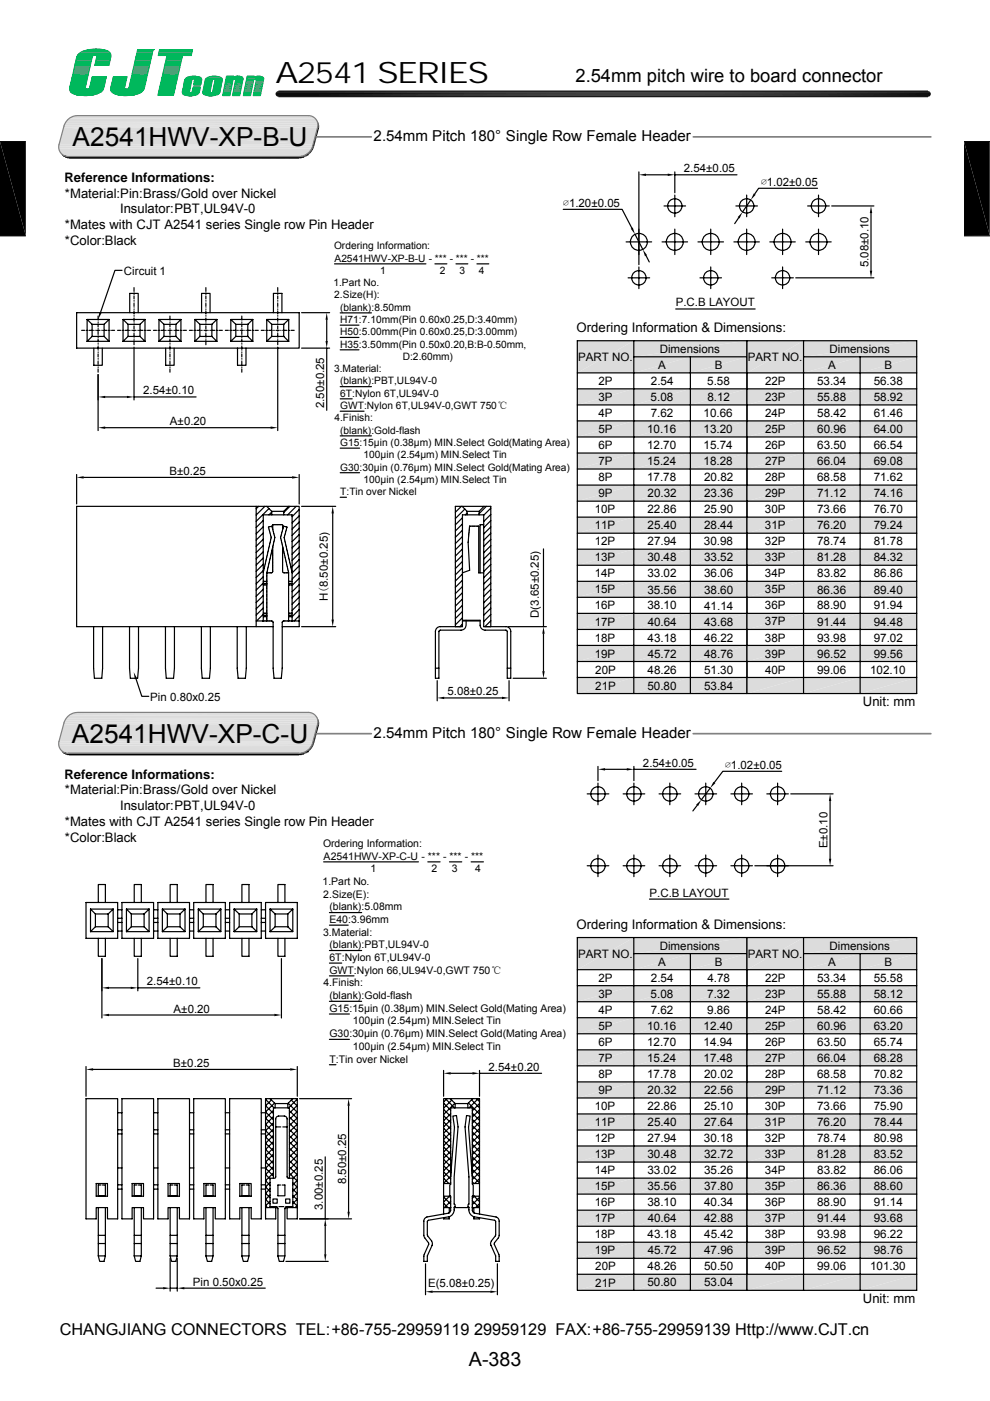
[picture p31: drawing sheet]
<svg xmlns="http://www.w3.org/2000/svg" width="210mm" height="297mm" viewBox="0 0 210 297" stroke-linecap="round" stroke-linejoin="round" font-family="sans-serif">
<defs><g id="words">
<text font-size="6.3" x="58.4" y="17.6">A2541 SERIES</text>
<g font-size="5.6">
<text x="15.4" y="31">A2541HWV-XP-B-U</text>
<text x="15.3" y="157.5">A2541HWV-XP-C-U</text>
</g>
<text font-size="4.2" x="99.4" y="289.5">A-383</text>
<text font-size="3.9" x="122" y="17.4">2.54mm pitch wire to board connector</text>
<text font-size="3.5" x="12.7" y="283">CHANGJIANG CONNECTORS TEL:+86-755-29959119 29959129 FAX:+86-755-29959139 Http://www.CJT.cn</text>
<g font-size="3.2">
<text x="79.2" y="29.8">2.54mm Pitch 180° Single Row Female Header</text>
<text x="79.2" y="156.4">2.54mm Pitch 180° Single Row Female Header</text>
</g>
<g font-size="2.8">
<text x="13.7" y="38.5">Reference Informations:</text>
<text x="13.8" y="41.9">*Material:Pin:Brass/Gold over Nickel</text>
<text x="25.5" y="45.3">Insulator:PBT,UL94V-0</text>
<text x="13.8" y="48.6">*Mates with CJT A2541 series Single row Pin Header</text>
<text x="13.8" y="52">*Color:Black</text>
<text x="122.3" y="70.4">Ordering Information &amp; Dimensions:</text>
<text x="183" y="149.7">Unit: mm</text>
<text x="13.7" y="165.1">Reference Informations:</text>
<text x="13.8" y="168.4">*Material:Pin:Brass/Gold over Nickel</text>
<text x="25.5" y="171.8">Insulator:PBT,UL94V-0</text>
<text x="13.8" y="175.2">*Mates with CJT A2541 series Single row Pin Header</text>
<text x="13.8" y="178.5">*Color:Black</text>
<text x="122.3" y="196.9">Ordering Information &amp; Dimensions:</text>
<text x="183" y="276.2">Unit: mm</text>
</g>
<g font-size="2.5">
<text x="122.6" y="76.5">PART NO.</text>
<text x="139.9" y="74.8">Dimensions</text>
<text x="158.6" y="76.5">PART NO.</text>
<text x="175.9" y="74.8">Dimensions</text>
<text x="126.9" y="81.6">2P</text>
<text x="138" y="81.6">2.54</text>
<text x="139.6" y="78.2">A</text>
<text x="150" y="81.6">5.58</text>
<text x="151.6" y="78.2">B</text>
<text x="162.3" y="81.6">22P</text>
<text x="173.3" y="81.6">53.34</text>
<text x="175.6" y="78.2">A</text>
<text x="185.3" y="81.6">56.38</text>
<text x="187.6" y="78.2">B</text>
<text x="126.9" y="85">3P</text>
<text x="127" y="88.4">4P</text>
<text x="138" y="85">5.08</text>
<text x="138" y="88.4">7.62</text>
<text x="149.2" y="88.4">10.66</text>
<text x="150" y="85">8.12</text>
<text x="162.3" y="85">23P</text>
<text x="162.3" y="88.4">24P</text>
<text x="173.3" y="85">55.88</text>
<text x="173.3" y="88.4">58.42</text>
<text x="185.3" y="88.4">61.46</text>
<text x="185.3" y="85">58.92</text>
<text x="126.9" y="91.8">5P</text>
<text x="126.9" y="95.2">6P</text>
<text x="137.2" y="91.8">10.16</text>
<text x="137.2" y="95.2">12.70</text>
<text x="149.2" y="91.8">13.20</text>
<text x="149.2" y="95.2">15.74</text>
<text x="162.3" y="91.8">25P</text>
<text x="162.3" y="95.2">26P</text>
<text x="173.3" y="91.8">60.96</text>
<text x="173.3" y="95.2">63.50</text>
<text x="185.3" y="91.8">64.00</text>
<text x="185.3" y="95.2">66.54</text>
<text x="126.9" y="98.6">7P</text>
<text x="137.2" y="98.6">15.24</text>
<text x="149.2" y="98.6">18.28</text>
<text x="162.3" y="98.6">27P</text>
<text x="173.3" y="98.6">66.04</text>
<text x="185.3" y="98.6">69.08</text>
<text x="126.9" y="102">8P</text>
<text x="126.9" y="105.4">9P</text>
<text x="137.2" y="102">17.78</text>
<text x="137.4" y="105.4">20.32</text>
<text x="149.3" y="105.4">23.36</text>
<text x="149.4" y="102">20.82</text>
<text x="162.3" y="102">28P</text>
<text x="162.3" y="105.4">29P</text>
<text x="173.3" y="102">68.58</text>
<text x="173.3" y="105.5">71.12</text>
<text x="185.3" y="105.4">74.16</text>
<text x="185.3" y="102">71.62</text>
<text x="126.2" y="108.8">10P</text>
<text x="126.2" y="112.2">11P</text>
<text x="137.3" y="108.8">22.86</text>
<text x="137.4" y="112.2">25.40</text>
<text x="149.3" y="108.8">25.90</text>
<text x="149.3" y="112.2">28.44</text>
<text x="162.2" y="108.8">30P</text>
<text x="162.2" y="112.2">31P</text>
<text x="173.3" y="108.8">73.66</text>
<text x="173.3" y="112.2">76.20</text>
<text x="185.3" y="108.8">76.70</text>
<text x="185.3" y="112.2">79.24</text>
<text x="126.2" y="115.6">12P</text>
<text x="126.2" y="119">13P</text>
<text x="137.3" y="119">30.48</text>
<text x="137.4" y="115.6">27.94</text>
<text x="149.3" y="115.6">30.98</text>
<text x="149.3" y="119">33.52</text>
<text x="162.2" y="115.6">32P</text>
<text x="162.2" y="119">33P</text>
<text x="173.3" y="115.6">78.74</text>
<text x="173.3" y="119">81.28</text>
<text x="185.3" y="115.6">81.78</text>
<text x="185.3" y="119">84.32</text>
<text x="126.2" y="122.4">14P</text>
<text x="126.2" y="125.8">15P</text>
<text x="137.3" y="122.4">33.02</text>
<text x="137.3" y="125.8">35.56</text>
<text x="149.3" y="122.4">36.06</text>
<text x="149.3" y="125.8">38.60</text>
<text x="162.2" y="122.4">34P</text>
<text x="162.2" y="125.8">35P</text>
<text x="173.3" y="125.8">86.36</text>
<text x="173.3" y="122.4">83.82</text>
<text x="185.3" y="125.8">89.40</text>
<text x="185.3" y="122.4">86.86</text>
<text x="126.2" y="129.2">16P</text>
<text x="137.3" y="129.2">38.10</text>
<text x="149.4" y="129.2">41.14</text>
<text x="162.2" y="129.2">36P</text>
<text x="173.3" y="129.2">88.90</text>
<text x="185.3" y="129.2">91.94</text>
<text x="126.2" y="132.6">17P</text>
<text x="126.2" y="136">18P</text>
<text x="137.4" y="136">43.18</text>
<text x="137.4" y="132.6">40.64</text>
<text x="149.4" y="132.6">43.68</text>
<text x="149.4" y="136">46.22</text>
<text x="162.2" y="132.6">37P</text>
<text x="162.2" y="136">38P</text>
<text x="173.3" y="132.6">91.44</text>
<text x="173.3" y="136">93.98</text>
<text x="185.3" y="132.6">94.48</text>
<text x="185.3" y="136">97.02</text>
<text x="126.2" y="139.4">19P</text>
<text x="126.3" y="142.8">20P</text>
<text x="137.4" y="142.8">48.26</text>
<text x="137.4" y="139.4">45.72</text>
<text x="149.3" y="142.8">51.30</text>
<text x="149.4" y="139.4">48.76</text>
<text x="162.2" y="139.4">39P</text>
<text x="162.3" y="142.8">40P</text>
<text x="173.3" y="142.8">99.06</text>
<text x="173.3" y="139.4">96.52</text>
<text x="184.6" y="142.8">102.10</text>
<text x="185.3" y="139.4">99.56</text>
<text x="126.3" y="146.2">21P</text>
<text x="137.3" y="146.2">50.80</text>
<text x="149.3" y="146.2">53.84</text>
<text x="122.6" y="203.1">PART NO.</text>
<text x="139.9" y="201.4">Dimensions</text>
<text x="158.6" y="203.1">PART NO.</text>
<text x="175.9" y="201.4">Dimensions</text>
<text x="126.9" y="208.2">2P</text>
<text x="138" y="208.2">2.54</text>
<text x="139.6" y="204.8">A</text>
<text x="150.1" y="208.2">4.78</text>
<text x="151.6" y="204.8">B</text>
<text x="162.3" y="208.2">22P</text>
<text x="173.3" y="208.2">53.34</text>
<text x="175.6" y="204.8">A</text>
<text x="185.3" y="208.2">55.58</text>
<text x="187.6" y="204.8">B</text>
<text x="126.9" y="211.6">3P</text>
<text x="127" y="215">4P</text>
<text x="138" y="211.6">5.08</text>
<text x="138" y="215">7.62</text>
<text x="150" y="215">9.86</text>
<text x="150" y="211.6">7.32</text>
<text x="162.3" y="211.6">23P</text>
<text x="162.3" y="215">24P</text>
<text x="173.3" y="211.6">55.88</text>
<text x="173.3" y="215">58.42</text>
<text x="185.3" y="215">60.66</text>
<text x="185.3" y="211.6">58.12</text>
<text x="126.9" y="218.4">5P</text>
<text x="126.9" y="221.8">6P</text>
<text x="137.2" y="218.4">10.16</text>
<text x="137.2" y="221.8">12.70</text>
<text x="149.2" y="218.4">12.40</text>
<text x="149.2" y="221.8">14.94</text>
<text x="162.3" y="218.4">25P</text>
<text x="162.3" y="221.8">26P</text>
<text x="173.3" y="218.4">60.96</text>
<text x="173.3" y="221.8">63.50</text>
<text x="185.3" y="218.4">63.20</text>
<text x="185.3" y="221.8">65.74</text>
<text x="126.9" y="225.2">7P</text>
<text x="137.2" y="225.2">15.24</text>
<text x="149.2" y="225.2">17.48</text>
<text x="162.3" y="225.2">27P</text>
<text x="173.3" y="225.2">66.04</text>
<text x="185.3" y="225.2">68.28</text>
<text x="126.9" y="228.6">8P</text>
<text x="126.9" y="231.9">9P</text>
<text x="137.2" y="228.6">17.78</text>
<text x="137.4" y="232">20.32</text>
<text x="149.3" y="232">22.56</text>
<text x="149.4" y="228.6">20.02</text>
<text x="162.3" y="228.6">28P</text>
<text x="162.3" y="231.9">29P</text>
<text x="173.3" y="228.6">68.58</text>
<text x="173.3" y="232">71.12</text>
<text x="185.3" y="232">73.36</text>
<text x="185.3" y="228.6">70.82</text>
<text x="126.2" y="235.4">10P</text>
<text x="126.2" y="238.8">11P</text>
<text x="137.3" y="235.4">22.86</text>
<text x="137.4" y="238.8">25.40</text>
<text x="149.3" y="235.4">25.10</text>
<text x="149.3" y="238.8">27.64</text>
<text x="162.2" y="235.4">30P</text>
<text x="162.2" y="238.8">31P</text>
<text x="173.3" y="235.4">73.66</text>
<text x="173.3" y="238.8">76.20</text>
<text x="185.3" y="235.4">75.90</text>
<text x="185.3" y="238.8">78.44</text>
<text x="126.2" y="242.2">12P</text>
<text x="126.2" y="245.6">13P</text>
<text x="137.3" y="245.6">30.48</text>
<text x="137.4" y="242.2">27.94</text>
<text x="149.3" y="242.2">30.18</text>
<text x="149.3" y="245.6">32.72</text>
<text x="162.2" y="242.1">32P</text>
<text x="162.2" y="245.6">33P</text>
<text x="173.3" y="242.2">78.74</text>
<text x="173.3" y="245.6">81.28</text>
<text x="185.3" y="242.2">80.98</text>
<text x="185.3" y="245.6">83.52</text>
<text x="126.2" y="249">14P</text>
<text x="137.3" y="249">33.02</text>
<text x="149.3" y="249">35.26</text>
<text x="162.2" y="249">34P</text>
<text x="173.3" y="249">83.82</text>
<text x="185.3" y="249">86.06</text>
<text x="126.2" y="252.3">15P</text>
<text x="126.2" y="255.8">16P</text>
<text x="137.3" y="252.4">35.56</text>
<text x="137.3" y="255.8">38.10</text>
<text x="149.3" y="252.4">37.80</text>
<text x="149.4" y="255.8">40.34</text>
<text x="162.2" y="252.3">35P</text>
<text x="162.2" y="255.8">36P</text>
<text x="173.3" y="252.4">86.36</text>
<text x="173.3" y="255.8">88.90</text>
<text x="185.3" y="252.4">88.60</text>
<text x="185.3" y="255.8">91.14</text>
<text x="126.2" y="259.2">17P</text>
<text x="126.2" y="262.6">18P</text>
<text x="137.4" y="262.6">43.18</text>
<text x="137.4" y="259.2">40.64</text>
<text x="149.4" y="259.2">42.88</text>
<text x="149.4" y="262.6">45.42</text>
<text x="162.2" y="259.1">37P</text>
<text x="162.2" y="262.6">38P</text>
<text x="173.3" y="259.2">91.44</text>
<text x="173.3" y="262.6">93.98</text>
<text x="185.3" y="259.2">93.68</text>
<text x="185.3" y="262.6">96.22</text>
<text x="126.2" y="266">19P</text>
<text x="126.3" y="269.3">20P</text>
<text x="137.4" y="269.4">48.26</text>
<text x="137.4" y="266">45.72</text>
<text x="149.3" y="269.4">50.50</text>
<text x="149.4" y="266">47.96</text>
<text x="162.2" y="266">39P</text>
<text x="162.3" y="269.3">40P</text>
<text x="173.3" y="269.4">99.06</text>
<text x="173.3" y="266">96.52</text>
<text x="184.6" y="269.4">101.30</text>
<text x="185.3" y="266">98.76</text>
<text x="126.3" y="272.8">21P</text>
<text x="137.3" y="272.8">50.80</text>
<text x="149.3" y="272.8">53.04</text>
</g>
<g font-size="2.4">
<text x="145.1" y="36.5">2.54±0.05</text>
<text x="161.4" y="39.4">∅1.02±0.05</text>
<text x="119.5" y="43.9">∅1.20±0.05</text>
<text x="26.3" y="58.2">Circuit 1</text>
<text x="184.2" y="56.7" transform="rotate(-90 184.2 56.7)">5.08±0.10</text>
<text x="143.3" y="65">P.C.B LAYOUT</text>
<text x="30.4" y="83.6">2.54±0.10</text>
<text x="68.8" y="86.6" transform="rotate(-90 68.8 86.6)">2.50±0.25</text>
<text x="36" y="90.1">A±0.20</text>
<text x="35.9" y="100.7">B±0.25</text>
<text x="69.6" y="127.5" transform="rotate(-90 69.6 127.5)">H(8.50±0.25)</text>
<text x="114.3" y="131" transform="rotate(-90 114.3 131)">D(3.65±0.25)</text>
<text x="31.9" y="148.5">Pin 0.80x0.25</text>
<text x="94.9" y="147.4">5.08±0.25</text>
<text x="136.4" y="162.6">2.54±0.05</text>
<text x="153.8" y="163">∅1.02±0.05</text>
<text x="175.5" y="179.9" transform="rotate(-90 175.5 179.9)">E±0.10</text>
<text x="137.8" y="190.1">P.C.B LAYOUT</text>
<text x="31.2" y="208.9">2.54±0.10</text>
<text x="36.8" y="214.7">A±0.20</text>
<text x="36.7" y="226.2">B±0.25</text>
<text x="103.6" y="227">2.54±0.20</text>
<text x="73.4" y="251.1" transform="rotate(-90 73.4 251.1)">8.50±0.25</text>
<text x="68.5" y="256.5" transform="rotate(-90 68.5 256.5)">3.00±0.25</text>
<text x="40.9" y="272.6">Pin 0.50x0.25</text>
<text x="90.8" y="272.9">E(5.08±0.25)</text>
</g>
<g font-size="2.2">
<text x="70.8" y="52.9">Ordering Information:</text>
<text x="71" y="55.5">A2541HWV-XP-B-U - *** - *** - ***</text>
<text x="80.6" y="58.1">1</text>
<text x="93.3" y="58.1">2</text>
<text x="97.4" y="58.1">3</text>
<text x="101.6" y="58.1">4</text>
<text x="70.7" y="60.7">1.Part No.</text>
<text x="70.9" y="63.3">2.Size(H):</text>
<text x="72.2" y="65.9">(blank):8.50mm</text>
<text x="72.2" y="68.5">H71:7.10mm(Pin 0.60x0.25,D:3.40mm)</text>
<text x="72.2" y="71.1">H50:5.00mm(Pin 0.60x0.25,D:3.00mm)</text>
<text x="72.2" y="73.7">H35:3.50mm(Pin 0.50x0.20,B:B-0.50mm,</text>
<text x="85.4" y="76.3">D:2.60mm)</text>
<text x="70.9" y="78.9">3.Material:</text>
<text x="72.2" y="81.5">(blank):PBT,UL94V-0</text>
<text x="70.9" y="89.3">4.Finish:</text>
<text x="72.2" y="84.1">6T:Nylon 6T,UL94V-0</text>
<text x="72.2" y="86.7">GWT:Nylon 6T,UL94V-0,GWT 750℃</text>
<text x="72.2" y="91.9">(blank):Gold-flash</text>
<text x="72.2" y="94.6">G15:15μin (0.38μm) MIN.Select Gold(Mating Area)</text>
<text x="72.2" y="99.8">G30:30μin (0.76μm) MIN.Select Gold(Mating Area)</text>
<text x="77.1" y="97.2">100μin (2.54μm) MIN.Select Tin</text>
<text x="72.2" y="105">T:Tin over Nickel</text>
<text x="77.1" y="102.4">100μin (2.54μm) MIN.Select Tin</text>
<text x="68.5" y="179.6">Ordering Information:</text>
<text x="68.6" y="182.3">A2541HWV-XP-C-U - *** - *** - ***</text>
<text x="78.6" y="185">1</text>
<text x="91.5" y="185">2</text>
<text x="95.9" y="185">3</text>
<text x="100.8" y="185">4</text>
<text x="68.4" y="187.6">1.Part No.</text>
<text x="68.6" y="190.3">2.Size(E):</text>
<text x="69.9" y="193">(blank):5.08mm</text>
<text x="69.9" y="195.7">E40:3.96mm</text>
<text x="68.5" y="198.4">3.Material:</text>
<text x="69.9" y="201.1">(blank):PBT,UL94V-0</text>
<text x="69.9" y="203.7">6T:Nylon 6T,UL94V-0</text>
<text x="68.6" y="209.1">4.Finish:</text>
<text x="69.9" y="206.4">GWT:Nylon 66,UL94V-0,GWT 750℃</text>
<text x="69.9" y="211.8">(blank):Gold-flash</text>
<text x="69.9" y="214.5">G15:15μin (0.38μm) MIN.Select Gold(Mating Area)</text>
<text x="69.9" y="219.9">G30:30μin (0.76μm) MIN.Select Gold(Mating Area)</text>
<text x="74.9" y="217.2">100μin (2.54μm) MIN.Select Tin</text>
<text x="69.9" y="225.3">T:Tin over Nickel</text>
<text x="74.9" y="222.6">100μin (2.54μm) MIN.Select Tin</text>
</g>
</g></defs>
<path d="M13.6 26.7h53.8M13.7 26.2h53.7M14 25.8h53.3M14.3 25.5h52.8M14.6 25.1h52.3M15 24.9h51.6M15.1 24.8h51.5M15.5 24.7h50.7M15.5 24.6h50.7M16 24.5h49.8M16.5 24.5h48.9" fill="none" stroke="#dcdcdc" stroke-width=".21"/>
<path d="M14.6 25h52.3" fill="none" stroke="#dcdcdc" stroke-width=".25"/>
<path d="M14.3 25.3h52.8" fill="none" stroke="#dcdcdc" stroke-width=".32"/>
<path d="M13.6 26.4h53.8M14 25.6h53.3" fill="none" stroke="#dcdcdc" stroke-width=".36"/>
<path d="M13.8 26h53.6" fill="none" stroke="#dcdcdc" stroke-width=".38"/>
<path d="M13.5 26.9h53.9" fill="none" stroke="#dcdcdc" stroke-width=".3"/>
<g fill="#dcdcdc">
<path d="M13.5 27l52.9 3.7h-53.9z"/>
<path d="M13.5 27h53.9l-1 3.7z"/>
</g>
<path d="M12.5 30.8h53.9" fill="none" stroke="#dcdcdc" stroke-width=".3"/>
<path d="M12.4 31h53.9M12.5 31.5h53.6M12.6 31.9h53.3M12.7 32.2h52.9M13 32.6h52.2M13.3 32.8h51.5M13.3 32.9h51.5M13.7 33h50.7M13.7 33.1h50.7M14.1 33.1h49.8M14.1 33.2h49.8" fill="none" stroke="#dcdcdc" stroke-width=".21"/>
<path d="M12.4 31.3h53.9" fill="none" stroke="#dcdcdc" stroke-width=".36"/>
<path d="M12.5 31.7h53.6M12.6 32h53.3" fill="none" stroke="#dcdcdc" stroke-width=".38"/>
<path d="M12.7 32.4h52.9" fill="none" stroke="#dcdcdc" stroke-width=".32"/>
<path d="M13 32.7h52.2" fill="none" stroke="#dcdcdc" stroke-width=".28"/>
<path d="M0 30h5.5M204.5 30h5.4M0 50h5.5M204.5 50h5.4" fill="none" stroke="#000" stroke-width=".21"/>
<path d="M0 30l5.5 20h-5.5zM0 30h5.5v20zM204.5 30l5.4 19.9-5.4 .1zM204.5 30h5.4v19.9z" fill="#000"/>
<g fill="#00b85c">
<path d="M20 10.4h.9z"/>
<path d="M19.6 10.4h1.7z"/>
<path d="M20 10.4h1.3z"/>
<path d="M19.6 10.5h1.7z"/>
<path d="M19.6 10.4l1.7 .1z"/>
</g>
<path d="M19 10.5h2.8M19.2 10.5h2.4" fill="none" stroke="#00b85c" stroke-width=".21"/>
<g fill="#00b85c">
<path d="M29.4 10.5h.2z"/>
<path d="M29.6 10.5h.1z"/>
<path d="M29.7 10.5h.3z"/>
<path d="M30 10.5h.2z"/>
<path d="M30.2 10.5h.6z"/>
<path d="M30.8 10.5h.7z"/>
<path d="M31.5 10.5h.2z"/>
<path d="M31.7 10.5h.3z"/>
<path d="M32 10.5h.2z"/>
<path d="M32.2 10.5h.2z"/>
<path d="M34.1 10.5h.1z"/>
<path d="M34.2 10.5h.1z"/>
<path d="M34.3 10.5h.2z"/>
<path d="M34.5 10.5h.2z"/>
<path d="M34.7 10.5h.2z"/>
<path d="M34.9 10.5h.4z"/>
<path d="M35.3 10.5h.5z"/>
<path d="M35.8 10.5h.6z"/>
<path d="M36.4 10.5h1.1z"/>
<path d="M37.5 10.5h.6z"/>
<path d="M38.1 10.5h.5z"/>
<path d="M38.6 10.5h.6z"/>
<path d="M39.2 10.5h.4z"/>
<path d="M39.6 10.5h.4z"/>
<path d="M40 10.5h.2z"/>
<path d="M40.2 10.5h.2z"/>
<path d="M40.4 10.5h.1z"/>
<path d="M40.5 10.5h.2z"/>
</g>
<g fill="none" stroke="#00b85c" stroke-width=".21">
<path d="M16.5 11.7h7M16.5 11.6h7M16.6 11.5h6.9M16.6 11.4h6.9M16.7 11.4h6.8M16.8 11.3h6.6M16.9 11.2h6.5M17 11.1h6.3M17.1 11.1h6.2M17.1 11h6.1M17.2 11h6M17.4 10.9h5.7"/>
<path d="M17.5 10.9h5.5M17.6 10.8h5.3M17.8 10.8h5M17.9 10.7h4.8M18.1 10.7h4.5M18.4 10.6h3.9M18.6 10.6h3.6M18.8 10.5h3.2M20 11.7l-3.6 .1M20.3 11.7h3.2M23.5 11.7h-7.1M28.9 11.7h3.3"/>
<path d="M28.9 11.6h3.4M29 11.4h3.3M29 11.5h3.3M29 11.3h3.3M29 11.2h3.3M29.1 11.1h3.3M29.1 10.9h3.3M29.1 10.8h3.3M29.1 10.7h3.3M29.2 10.5h3.3M29.2 10.6h3.3M32.3 11.5h-3.3"/>
<path d="M32.3 11.3l-3.3 .1M32.4 11.1h-3.4M32.4 11h-3.3M32.4 10.8l-3.3 .1M32.4 10.7l-3.3 .1M32.5 10.6l-3.4 .1M33.6 11.7h7M33.6 11.6h7M33.6 11.4h7.1M33.6 11.5h7M33.7 11.3h7M33.7 11.2h7"/>
<path d="M33.7 11.1h7M33.7 11h7M33.8 10.8h7M33.8 10.7h7M33.8 10.6h7M33.8 10.5h7.1M40.6 11.7l-7.1 .1M40.6 11.5h-7M40.7 11.3l-7.1 .1M40.7 11.2h-7M40.7 11h-7M40.8 10.9h-7.1"/>
<path d="M40.8 10.7l-7 .1M40.8 10.6l-7 .1M40.9 10.5l-7.1 .1"/>
</g>
<g fill="#00b85c">
<path d="M33.8 11.8h.3z"/>
<path d="M34.1 11.8h.5z"/>
<path d="M34.6 11.8h.3z"/>
<path d="M34.9 11.8h.3z"/>
<path d="M39 11.8h.1z"/>
<path d="M39.1 11.8h.3z"/>
<path d="M39.4 11.8h.6z"/>
<path d="M40 11.8h.2z"/>
<path d="M40.2 11.8h.2z"/>
</g>
<g fill="none" stroke="#00b85c" stroke-width=".21">
<path d="M15.9 13.8h3.3M15.9 13.9h3.3M15.9 13.7h3.3M15.9 13.6h3.3M15.9 13.5h3.4M16 13.4h3.3M16 13.3h3.3M16 13.2h3.3M16 13.1h3.3M16 13h3.4M16.1 12.9h3.3M16.1 12.7h3.3"/>
<path d="M16.1 12.8h3.3M16.1 12.6h3.4M16.1 12.7h3.4M16.2 12.5h3.3M16.2 12.6h3.3M16.2 12.4h3.3M16.2 12.3h3.3M16.2 12.2h3.4M16.2 12.2h3.3M16.3 12.1h3.3M16.3 12h3.3M16.3 11.9h3.3"/>
<path d="M19.2 13.8h-3.3M19.2 13.6h-3.3M19.4 12.8h-3.3M19.6 12.1h-3.3M19.6 12l-3.3 .1M19.7 11.9h-3.4M19.7 11.8h-3.3M19.9 11.8h-3.5M20.1 13.8h3M20.1 13.7h3.1M20.2 13.6h3M20.2 13.5h3"/>
<path d="M20.2 13.4h3M20.2 13.3h3M20.2 13.2h3.1M20.3 13.1h3M20.3 13h3M20.3 12.9h3M20.3 12.8h3M20.3 12.7h3.1M20.4 12.5h3M20.4 12.6h3M20.4 11.8h3.1M20.4 12.4h3"/>
<path d="M20.4 12.3h3.1M20.5 12.2h3M20.5 12.1h3M20.5 11.9h3M20.5 12h3M23.1 13.9h-3M23.1 13.8h-3M23.2 13.7h-3.1M23.2 13.4h-3M23.3 13h-3M23.4 12.7h-3M23.4 12.6h-3"/>
<path d="M23.5 12.4h-3.1M23.5 12.3h-3.1M23.5 12.1l-3 .1M23.5 12h-3M28.4 13.8h3.3M28.4 13.9h3.3M28.4 13.7h3.4M28.5 13.6h3.3M28.5 13.5h3.3M28.5 13.4h3.3M28.5 13.3h3.4M28.5 13.4h3.4"/>
<path d="M28.6 13.2h3.3M28.6 13.3h3.3M28.6 13.1h3.3M28.6 13h3.3M28.6 12.9h3.4M28.7 12.7h3.3M28.7 12.8h3.3M28.7 12.6h3.3M28.7 12.5h3.3M28.7 12.4h3.4M28.8 12.3h3.3M28.8 12.2h3.3"/>
<path d="M28.8 12h3.4M28.9 11.9h3.3M28.9 11.8h3.3M31.8 13.7h-3.4M31.8 13.6h-3.3M32 12.8h-3.4M32 12.6h-3.3M32.1 12.3h-3.3M32.1 12.1l-3.3 .1M32.2 12.1h-3.4M32.2 12h-3.3M32.2 11.9h-3.3"/>
<path d="M32.2 11.8h-3.3M34.9 13.8h3.3M34.9 13.9h3.3M34.9 13.7h3.4M35 13.7h3.3M35 13.6h3.3M35 13.5h3.3M35 13.4h3.4M35.1 13.3h3.3M35.1 13.2h3.3M35.1 13.1h3.3M35.1 13h3.4"/>
<path d="M35.1 12.9h3.4M35.2 12.7h3.3M35.2 12.8h3.3M35.2 12.6h3.3M35.2 12.5h3.4M35.2 12.4h3.4M35.3 12.3h3.3M35.3 12.4h3.3M35.3 12.2h3.3M35.3 12h3.4M35.4 11.9h3.3M35.4 11.8h3.3"/>
<path d="M38.3 13.8h-3.4M38.3 13.6h-3.3M38.4 13.4h-3.4M38.4 13h-3.3M38.5 12.8h-3.3M38.5 12.7h-3.3M38.5 12.6h-3.3M38.6 12.3h-3.3M38.6 12.2h-3.3M38.7 12.1h-3.4M38.7 11.8h-3.3"/>
</g>
<g fill="#00b85c">
<path d="M20.2 13.9h.2z"/>
<path d="M20.4 13.9h.2z"/>
<path d="M20.6 13.9h.2z"/>
<path d="M20.8 13.9h.2z"/>
<path d="M21 13.9h.6z"/>
<path d="M21.6 13.9h.4z"/>
<path d="M22 13.9h.4z"/>
<path d="M22.4 13.9h.2z"/>
<path d="M22.6 13.9h.1z"/>
<path d="M22.7 13.9h.2z"/>
<path d="M22.9 13.9h.1z"/>
</g>
<g fill="none" stroke="#00b85c" stroke-width=".21">
<path d="M15.4 16h3.3M15.5 15.5h3.3M15.5 15.4h3.3M15.5 15.2h3.4M15.5 15.3h3.3M15.6 15.1h3.3M15.6 14.9h3.3M15.6 14.8h3.4M15.7 14.6h3.3M15.7 14.5h3.3M15.7 14.4h3.4M15.8 14.2h3.3"/>
<path d="M15.8 14.3h3.3M15.8 14.1h3.3M15.8 13.9h3.4M18.7 15.9l-3.3 .1M27.9 16h3.3M28 15.5h3.4M28.1 15.4h3.3M28.1 15.3h3.3M28.1 15.2h3.3M28.1 15.1h3.4M28.2 14.9h3.3M28.2 14.8h3.3"/>
<path d="M28.2 14.6h3.4M28.3 14.5h3.3M28.3 14.4h3.3M28.3 14.3h3.3M28.3 14.2h3.4M28.4 14.1h3.3M28.4 13.9h3.3M31.3 15.9l-3.4 .1M34.4 16h3.4M34.5 15.5h3.4M34.6 15.4h3.3M34.6 15.2h3.4"/>
<path d="M34.6 15.3h3.3M34.6 15.1h3.4M34.7 14.9h3.3M34.7 14.8h3.4M34.7 14.6h3.4M34.8 14.5h3.3M34.8 14.4h3.3M34.8 14.2h3.4M34.8 14.3h3.4M34.9 14.1h3.3M34.9 13.9h3.3M37.8 15.9l-3.4 .1"/>
</g>
<path d="M15.4 15.7h3.4M28 15.7h3.3M34.5 15.7h3.3" fill="none" stroke="#00b85c" stroke-width=".34"/>
<path d="M15.3 16.2h3.4M27.9 16.2h3.3M34.4 16.2h3.4" fill="none" stroke="#00b85c" stroke-width=".3"/>
<g fill="#00b85c">
<path d="M19.8 16.3h.1z"/>
<path d="M19.9 16.3h.2z"/>
<path d="M20.1 16.3h.1z"/>
<path d="M20.2 16.3h.4z"/>
<path d="M20.6 16.3h.4z"/>
<path d="M21 16.3h.6z"/>
<path d="M21.6 16.3h.3z"/>
<path d="M21.9 16.3h.2z"/>
<path d="M22.1 16.3h.2z"/>
<path d="M22.3 16.3h.1z"/>
<path d="M24.3 16.3h.1z"/>
<path d="M24.4 16.3h.1z"/>
<path d="M24.5 16.3h.2z"/>
<path d="M24.7 16.3h.4z"/>
<path d="M25.1 16.3h.4z"/>
<path d="M25.5 16.3h.5z"/>
<path d="M26 16.3h.3z"/>
<path d="M26.3 16.3h.2z"/>
<path d="M26.5 16.3h.2z"/>
<path d="M26.7 16.3h.1z"/>
</g>
<g fill="none" stroke="#00b85c" stroke-width=".21">
<path d="M14.8 18.6h3.3M14.8 18.8h3.3M14.8 18.9h3.5M14.8 18.9h7.1M14.8 19h7.1M14.8 19.1h7.1M14.8 18.5h3.3M14.8 19.1h7M14.8 18.3h3.4M14.8 19.3h6.9M14.9 18.2h3.3M14.9 19.3h6.8"/>
<path d="M14.9 18.1h3.3M14.9 18h3.3M14.9 19.4h6.7M14.9 17.9h3.3M15 17.7h3.3M15 17.8h3.3M15 17.6h3.3M15 19.5h6.4M15 19.6h6.4M15 17.4h3.4M15 17.5h3.4M15 17.5h3.3"/>
<path d="M15 17.3h3.4M15.1 17.3h3.3M15.1 17.2h3.3M15.1 19.6h6.2M15.1 17.1h3.3M15.1 17h3.4M15.2 16.9h3.3M15.2 17h3.3M15.2 19.7h6M15.2 16.8h3.3M15.2 16.7h3.3M15.2 16.6h3.4"/>
<path d="M15.2 19.7h5.9M15.2 16.5h3.4M15.3 16.4h3.3M15.3 16.5h3.3M15.3 16.3h3.3M15.3 19.8h5.7M15.4 19.8h5.4M15.5 19.9h5.2M15.7 20h4.7M18.1 18.7h-3.3M18.1 18.6h-3.3M18.1 18.5h-3.3"/>
<path d="M18.1 18.4h-3.3M18.2 18.2h-3.3M18.2 18.1l-3.3 .1M18.3 17.8l-3.4 .1M18.6 16.4h-3.3M18.9 18.8h3.1M19 18.7h3M19 18.5h3.1M19 18.6h3.1M19 18.4h3.1M19.1 18.2h3M19.1 18h3.1"/>
<path d="M19.1 18.1h3.1M19.2 17.8h3M19.2 17.7h3M19.3 17.4h3M19.3 17.5h3M19.3 17.3h3M19.3 17.2h3.1M19.3 17.1h3.1M19.4 17h3M19.4 17.1h3M19.4 16.9h3M19.4 16.8h3"/>
<path d="M19.4 16.7h3.1M19.4 16.8h3.1M19.5 16.6h3M19.5 16.7h3M19.5 16.5h3M19.5 16.4h3M19.5 16.3h3.1M20.4 19.9h-4.7M21.5 19.5h-6.5M21.8 19.2h-7M21.9 19.1h-7.1M22 18.9h-3.3"/>
<path d="M22 18.8h-3.2M22 18.7h-3M22 18.6h-3M22.1 18.4l-3.1 .1M22.1 18.3l-3 .1M22.1 18.3h-3M22.1 18.1l-3 .1M22.2 18h-3M22.2 17.9h-3M22.3 17.6h-3.1M22.3 17.5h-3M22.4 17h-3"/>
<path d="M22.6 16.3h-3.1M23.4 18.9h7.1M23.5 18.8h2.9M23.5 18.8h3M23.5 18.9h3.1M23.5 19h7M23.5 19.1h7M23.5 18.7h2.9M23.5 19.1h6.9M23.5 19.2h6.9M23.5 18.6h2.9M23.5 19.3h6.8"/>
<path d="M23.5 18.5h2.9M23.5 18.4h3M23.5 19.3h6.7M23.6 18.3h2.9M23.6 18.2h2.9M23.6 19.4h6.6M23.6 18.1h2.9M23.6 18h3M23.6 17.9h3M23.7 17.8h2.9M23.7 17.7h2.9M23.7 19.5h6.3"/>
<path d="M23.7 19.6h6.3M23.7 17.4h3M23.7 17.5h3M23.8 17.3h2.9M23.8 17.2h2.9M23.8 17.2h3M23.8 17.1h3M23.9 17h2.9M23.9 19.7h5.9M23.9 16.9h2.9M23.9 16.8h2.9M23.9 16.7h3"/>
<path d="M23.9 16.6h3M23.9 19.7h5.8M24 16.5h2.9M24 16.4h2.9M24 16.3h2.9M24 19.8h5.6M24.2 19.8h5.3M24.3 19.9h5.1M24.5 20h4.6M26.4 18.6l-2.9 .1M26.4 18.6h-2.9M26.5 18.4l-3 .1"/>
<path d="M26.5 18.3h-2.9M26.5 18.2h-2.9M26.6 17.6h-2.9M26.7 17.5h-3M26.8 17.1h-3M26.9 16.3h-2.9M27.3 18.6h3.3M27.3 18.5h3.4M27.4 18.4h3.3M27.4 18.3h3.3M27.4 18.2h3.4M27.5 18.1h3.3"/>
<path d="M27.5 18h3.3M27.5 17.8h3.3M27.5 17.7h3.4M27.6 17.6h3.3M27.6 17.5h3.3M27.6 17.4h3.3M27.6 17.3h3.3M27.6 17.2h3.4M27.7 17.2h3.3M27.7 17.1h3.3M27.7 17h3.3M27.7 16.9h3.4"/>
<path d="M27.7 16.8h3.4M27.8 16.7h3.3M27.8 16.6h3.3M27.8 16.5h3.3M27.8 16.4h3.4M27.9 16.4h3.3M27.9 16.3h3.3M29.2 19.9h-4.8M29.9 19.6h-6.1M30.1 19.5h-6.5M30.3 19.3h-6.8M30.4 19.1h-6.9"/>
<path d="M30.6 18.9h-3.6M30.6 18.8h-3.4M30.6 18.8h-3.3M30.6 18.7h-3.3M30.6 18.6h-3.3M30.7 18.6h-3.4M30.7 18.4l-3.3 .1M30.7 18.4h-3.3M30.7 18.3h-3.3M30.8 18.2h-3.4M30.8 17.9h-3.3M31 17.3h-3.4"/>
<path d="M31.1 16.5h-3.3M31.2 16.3h-3.3M33.5 19.9h3.4M33.6 19.7h3.3M33.6 19.6h3.3M33.6 19.6h3.4M33.7 19.5h3.3M33.7 19.3h3.3M33.7 19.1h3.3M33.7 19.2h3.3M33.7 19.1h3.4M33.8 19h3.3"/>
<path d="M33.8 18.9h3.3M33.8 18.8h3.3M33.8 18.7h3.3M33.9 18.6h3.3M33.9 18.4h3.3M33.9 18.3h3.3M33.9 18.2h3.4M34 18h3.3M34 18.1h3.3M34 17.8h3.3M34 17.7h3.4M34 17.8h3.4"/>
<path d="M34.1 17.6h3.3M34.1 17.4h3.3M34.1 17.5h3.3M34.1 17.3h3.4M34.2 17.2h3.3M34.2 17.1h3.3M34.2 17h3.3M34.2 16.9h3.4M34.2 16.8h3.4M34.3 16.7h3.3M34.3 16.8h3.3M34.3 16.6h3.3"/>
<path d="M34.3 16.5h3.3M34.3 16.4h3.4M34.3 16.5h3.4M34.4 16.3h3.3M36.9 19.8h-3.3M37 19.5h-3.3M37 19.4h-3.3M37.1 19.1h-3.4M37.1 18.9l-3.3 .1M37.1 18.7h-3.3M37.2 18.6h-3.4M37.2 18.5h-3.3"/>
<path d="M37.2 18.4l-3.3 .1M37.2 18.3l-3.3 .1M37.3 18.2l-3.4 .1M37.3 18.1l-3.3 .1M37.3 18h-3.3M37.3 17.9h-3.3M37.5 17h-3.3M37.7 16.4h-3.3M37.7 16.3h-3.3M16.2 20.1h3.7M16.3 20.1h3.5M16.7 20.2h2.7"/>
<path d="M20.2 20h-4.2M24.9 20.1h3.7M25 20.1h3.5M25.4 20.2h2.6M28.9 20h-4.2M33.5 20.2h3.3M33.5 20.1h3.3M33.5 20h3.4M36.8 20.1l-3.3 .1M36.9 20l-3.4 .1"/>
</g>
<g fill="#00b85c">
<path d="M33.6 20.2h.1z"/>
<path d="M33.7 20.2h.2z"/>
<path d="M33.9 20.2h.2z"/>
<path d="M34.1 20.2h.2z"/>
<path d="M34.3 20.2h.5z"/>
<path d="M34.8 20.2h.6z"/>
<path d="M35.4 20.2h.5z"/>
<path d="M35.9 20.2h.2z"/>
<path d="M36.1 20.2h.2z"/>
<path d="M36.3 20.2h.2z"/>
<path d="M36.5 20.2h.2z"/>
</g>
<path d="M16.7 20.2h2.7M25.4 20.2h2.6" fill="none" stroke="#00b85c" stroke-width=".21"/>
<path d="M17 20.2h1.9z" fill="#00b85c"/>
<path d="M17 20.2h2.1" fill="none" stroke="#00b85c" stroke-width=".21"/>
<path d="M25.6 20.2h1.8z" fill="#00b85c"/>
<path d="M25.6 20.2h2.2" fill="none" stroke="#00b85c" stroke-width=".21"/>
<g fill="#00b85c">
<path d="M17.3 20.2h1.6z"/>
<path d="M25.9 20.2h1.5z"/>
<path d="M17.4 20.2h1.5z"/>
<path d="M17.4 20.2l1 .1z"/>
<path d="M25.9 20.2l1.1 .1z"/>
<path d="M17.8 20.3h.6z"/>
<path d="M26.2 20.3h.8z"/>
</g>
<path d="M16.9 11.2a7.4 7.4 0 0 1 6.3-.2 1.7 1.7 0 0 1 .2 1.7l-.3 1.2h-3l.4-1.9a.57 .57 0 0 0-.7-.2 .57 .57 0 0 0-.3 .7l-1.4 6.1a.49 .49 0 0 0 .5 .3 .49 .49 0 0 0 .4-.4l.5-2.2h3.1l-.4 1.6a2.25 2.25 0 0 1-2.3 2.2l-2.1 .2a4.2 4.2 0 0 1-2.9-.9 3.1 3.1 0 0 1 .2-2.2l1.1-4.9 .3-.6zM29.2 10.5h3.3l-1.6 6.9a2.63 2.63 0 0 1-2.7 2.8l-1.9 .1a3.6 3.6 0 0 1-2.8-1.1v-.8l.5-2.1h2.9l-.4 2a.47 .47 0 0 0 .2 .6 .47 .47 0 0 0 .6-.2zM33.8 10.5h7.1l-.3 1.3h-1.9l-1.9 8.4h-3.3l1.9-8.4h-1.9z" fill="none" stroke="#00b85c" stroke-width=".21"/>
<g fill="#00b85c">
<path d="M40.9 16.2h.6z"/>
<path d="M40.7 16.2h.9z"/>
<path d="M40.9 16.2h.7z"/>
<path d="M40.6 16.2h1.2z"/>
<path d="M40.7 16.2h1.1z"/>
<path d="M40.3 16.2h1.6z"/>
<path d="M40.6 16.2h1.3z"/>
<path d="M40.3 16.2h1.7z"/>
</g>
<path d="M40 16.3h2.2" fill="none" stroke="#00b85c" stroke-width=".21"/>
<path d="M40.3 16.2l1.9 .1z" fill="#00b85c"/>
<path d="M39.2 16.8h3.6M39.3 16.7h3.5M39.3 16.6h3.5M39.5 16.5h3.2M39.6 16.4h3M39.8 16.3h2.6M40 16.3h2.2" fill="none" stroke="#00b85c" stroke-width=".21"/>
<g fill="#00b85c">
<path d="M39.2 16.8h1.7z"/>
<path d="M39.2 16.8h1.8z"/>
<path d="M41 16.8h1.8z"/>
<path d="M41.1 16.8h1.7z"/>
<path d="M39.2 16.8h1.6z"/>
<path d="M39.2 16.8l1.5 .1z"/>
<path d="M41.2 16.8l1.6 .1z"/>
<path d="M39.2 16.9h1.5z"/>
<path d="M41.2 16.9h1.6z"/>
<path d="M39.2 16.9l1.5 .1z"/>
<path d="M41.2 16.9l1.6 .1z"/>
<path d="M39.2 17h1.5z"/>
<path d="M41.2 17h1.6z"/>
<path d="M39.1 17h1.6z"/>
<path d="M39.1 17l1.6 .1z"/>
<path d="M41.2 17l1.6 .1z"/>
<path d="M39.1 17.1h1.6z"/>
<path d="M41.2 17.1h1.6z"/>
<path d="M39.1 17.1l1.6 .1z"/>
<path d="M41.2 17.1l1.6 .1z"/>
<path d="M39.1 17.2h1.6z"/>
<path d="M41.2 17.2h1.6z"/>
<path d="M41.2 17.2h1.5z"/>
<path d="M39.1 17.2l1.5 .1z"/>
<path d="M41.2 17.2l1.5 .1z"/>
<path d="M39.1 17.3h1.5z"/>
<path d="M41.2 17.3h1.5z"/>
<path d="M39.1 17.3l1.5 .1z"/>
<path d="M41.2 17.3l1.5 .1z"/>
<path d="M39.1 17.4h1.5z"/>
<path d="M41.2 17.4h1.5z"/>
<path d="M39.1 17.4l1.5 .1z"/>
<path d="M41.1 17.4l1.6 .1z"/>
<path d="M41.1 17.4h1.6z"/>
<path d="M39.1 17.5l1.5 .1z"/>
<path d="M39.1 17.5h1.5z"/>
<path d="M41.1 17.5l1.6 .1z"/>
<path d="M41.1 17.5h1.6z"/>
<path d="M39 17.6h1.6z"/>
<path d="M41.1 17.6h1.6z"/>
<path d="M39 17.6l1.6 .1z"/>
<path d="M41.1 17.6l1.6 .1z"/>
<path d="M39 17.7l1.5 .1h-1.5z"/>
<path d="M39 17.7h1.6z"/>
<path d="M41.1 17.7l1.5 .1h-1.5z"/>
<path d="M41.1 17.7h1.6z"/>
<path d="M39 17.8h1.5z"/>
<path d="M41.1 17.8h1.5z"/>
<path d="M39 17.8l1.5 .1z"/>
<path d="M41.1 17.8l1.5 .1z"/>
<path d="M39 17.9h1.5z"/>
<path d="M41 17.9h1.6z"/>
<path d="M41.1 17.9h1.5z"/>
<path d="M39 17.9l1.5 .1z"/>
<path d="M41 17.9l1.6 .1z"/>
<path d="M38.9 18h1.6z"/>
<path d="M41 18h1.6z"/>
<path d="M41.1 18h.1z"/>
<path d="M41.2 18h.2z"/>
<path d="M41.4 18h.4z"/>
<path d="M41.8 18h.3z"/>
<path d="M42.1 18h.3z"/>
<path d="M38.9 18l1.5 .2h-1.5z"/>
<path d="M38.9 18h1.6l-.1 .2z"/>
<path d="M38.9 18.2h1.5z"/>
<path d="M38.9 18.2l1.5 .3h-1.6z"/>
<path d="M38.9 18.2h1.5v.3z"/>
<path d="M41.2 18.5h.2z"/>
<path d="M41.4 18.5h.3z"/>
<path d="M41.7 18.5h.4z"/>
<path d="M42.1 18.5h.2z"/>
<path d="M42.3 18.5h.1z"/>
<path d="M38.8 18.5h1.6z"/>
<path d="M40.9 18.5h1.6z"/>
<path d="M38.8 18.5l1.6 .1z"/>
<path d="M40.9 18.5l1.6 .1z"/>
<path d="M38.8 18.6h1.6z"/>
<path d="M40.9 18.6h1.6z"/>
<path d="M38.8 18.6l1.6 .1z"/>
<path d="M40.9 18.6l1.6 .1z"/>
<path d="M38.8 18.7h1.6z"/>
<path d="M40.9 18.7h1.6z"/>
<path d="M38.8 18.7l1.5 .1h-1.5z"/>
<path d="M38.8 18.7h1.6l-.1 .1z"/>
<path d="M40.9 18.7l1.5 .1h-1.5z"/>
<path d="M40.9 18.7h1.6l-.1 .1z"/>
<path d="M38.8 18.8l1.5 .1z"/>
<path d="M38.8 18.8h1.5z"/>
<path d="M40.9 18.8l1.5 .1z"/>
<path d="M40.9 18.8h1.5z"/>
<path d="M38.8 18.9h1.5z"/>
<path d="M40.9 18.9h1.5z"/>
<path d="M38.8 18.9l1.5 .1z"/>
<path d="M40.9 18.9l1.5 .1z"/>
<path d="M38.8 19l1.5 .1z"/>
<path d="M38.8 19h1.5z"/>
<path d="M40.9 19l1.5 .1z"/>
<path d="M40.9 19h1.5z"/>
<path d="M38.7 19.1h1.6z"/>
<path d="M40.8 19.1h1.6z"/>
<path d="M38.7 19.1l1.6 .1z"/>
<path d="M40.8 19.1l1.6 .1z"/>
<path d="M38.7 19.2h1.6z"/>
<path d="M40.8 19.2h1.6z"/>
<path d="M38.7 19.2l1.6 .1z"/>
<path d="M40.8 19.2l1.5 .1z"/>
<path d="M38.7 19.3h1.6z"/>
<path d="M40.8 19.3h1.5z"/>
<path d="M38.7 19.3h1.5z"/>
<path d="M38.7 19.3l1.5 .1z"/>
<path d="M40.8 19.3l1.5 .1z"/>
<path d="M38.7 19.4h1.5z"/>
<path d="M40.8 19.4h1.5z"/>
<path d="M40.7 19.4h1.6z"/>
<path d="M38.7 19.4l1.5 .1z"/>
<path d="M40.7 19.4l1.6 .1z"/>
<path d="M38.7 19.5h1.5z"/>
<path d="M40.7 19.5h1.6z"/>
<path d="M38.7 19.5l1.5 .1z"/>
<path d="M40.7 19.5l1.6 .1z"/>
<path d="M38.7 19.6h1.5z"/>
<path d="M40.7 19.6h1.6z"/>
<path d="M40.7 19.6h1.5z"/>
<path d="M40.6 19.6h1.6z"/>
<path d="M38.7 19.6l1.6 .1z"/>
<path d="M40.6 19.7h1.6z"/>
<path d="M38.7 19.7h1.6z"/>
<path d="M38.7 19.7h1.7z"/>
<path d="M40.5 19.7h1.7z"/>
<path d="M40.4 19.7h1.8z"/>
</g>
<path d="M38.7 19.7h3.5M38.7 19.8h3.5M38.7 19.8h3.4M38.7 19.9h3.4M38.8 19.9h3.2M42 20h-3.2M38.9 20.1h2.9M39 20.1h2.7M39.2 20.2h2.3" fill="none" stroke="#00b85c" stroke-width=".21"/>
<g fill="#00b85c">
<path d="M39.4 20.2l1.7 .1z"/>
<path d="M39.4 20.2h1.9z"/>
<path d="M39.5 20.3h1.6z"/>
<path d="M39.6 20.3h1.3z"/>
<path d="M39.6 20.3h1.5z"/>
<path d="M39.7 20.3h1.1z"/>
<path d="M39.7 20.3h1.2z"/>
<path d="M39.9 20.3h.9z"/>
<path d="M39.9 20.3h.5z"/>
<path d="M40.1 20.3h.3z"/>
</g>
<path d="M39.5 16.5l.5-.2 1.1-.1a2.07 2.07 0 0 1 1.6 .4l.1 .4-.2 1h-1.6l.2-1.2-.5 .1-.5 2.7h.4l.2-.3a.68 .68 0 0 1 .2-.7 .68 .68 0 0 1 .7-.1h.8a1.5 1.5 0 0 1-1.6 1.8 3.4 3.4 0 0 1-2-.3l-.2-.3 .2-1.2a3.2 3.2 0 0 1 .6-2zM43.8 16.6a3.5 3.5 0 0 1 3.3 0l.1 .4-.4 2a1.39 1.39 0 0 1-1.7 1.3h-.8a.99 .99 0 0 1-1.3-.9l.5-2.4z" fill="none" stroke="#00b85c" stroke-width=".21"/>
<g fill="#00b85c">
<path d="M45.1 16.2h.8z"/>
<path d="M44.7 16.2h1.5z"/>
<path d="M45.1 16.2h1.1z"/>
</g>
<path d="M44.4 16.2h2.1" fill="none" stroke="#00b85c" stroke-width=".21"/>
<path d="M44.7 16.2l1.8 .1z" fill="#00b85c"/>
<path d="M43.6 16.7h3.6M43.6 16.8h3.6M43.6 16.7h3.5M43.7 16.6h3.4M43.8 16.5h3.2M43.9 16.5h3.1M43.9 16.4h3M44 16.4h2.9M44.1 16.3h2.6M44.4 16.3h2.1" fill="none" stroke="#00b85c" stroke-width=".21"/>
<g fill="#00b85c">
<path d="M43.6 16.8h1.7z"/>
<path d="M43.6 16.8h1.8z"/>
<path d="M45.4 16.8h1.8z"/>
<path d="M43.6 16.8h1.6z"/>
<path d="M45.5 16.8h1.7z"/>
<path d="M43.6 16.8h1.5z"/>
<path d="M43.6 16.8l1.5 .1z"/>
<path d="M45.6 16.8l1.6 .1z"/>
<path d="M43.5 16.9h1.6z"/>
<path d="M45.6 16.9h1.6z"/>
<path d="M43.5 16.9l1.6 .1z"/>
<path d="M45.6 16.9l1.6 .1z"/>
<path d="M43.5 17h1.6z"/>
<path d="M45.6 17h1.6z"/>
<path d="M43.5 17h1.5z"/>
<path d="M45.6 17h1.5z"/>
<path d="M43.5 17l1.5 .1z"/>
<path d="M45.6 17l1.5 .1z"/>
<path d="M43.5 17.1h1.5z"/>
<path d="M45.6 17.1h1.5z"/>
<path d="M43.5 17.1l1.5 .1z"/>
<path d="M45.6 17.1l1.5 .1z"/>
<path d="M43.5 17.2h1.5z"/>
<path d="M45.6 17.2h1.5z"/>
<path d="M43.5 17.2l1.5 .1z"/>
<path d="M45.6 17.2l1.5 .1z"/>
<path d="M43.5 17.3l1.5 .1h-1.6z"/>
<path d="M43.5 17.3h1.5v.1z"/>
<path d="M45.6 17.3l1.5 .1h-1.6z"/>
<path d="M45.6 17.3h1.5v.1z"/>
<path d="M43.4 17.4h1.6z"/>
<path d="M45.5 17.4h1.6z"/>
<path d="M43.4 17.4l1.5 .2h-1.5z"/>
<path d="M43.4 17.4h1.6l-.1 .2z"/>
<path d="M45.5 17.4l1.5 .2h-1.5z"/>
<path d="M45.5 17.4h1.6l-.1 .2z"/>
<path d="M43.4 17.6h1.5z"/>
<path d="M45.5 17.6h1.5z"/>
<path d="M43.4 17.6l1.5 .2h-1.6z"/>
<path d="M43.4 17.6h1.5v.2z"/>
<path d="M45.5 17.6l1.5 .2h-1.6z"/>
<path d="M45.5 17.6h1.5v.2z"/>
<path d="M43.3 17.8h1.6z"/>
<path d="M45.4 17.8h1.6z"/>
<path d="M43.3 17.8l1.5 .4h-1.6z"/>
<path d="M43.3 17.8h1.6l-.1 .4z"/>
<path d="M45.4 17.8l1.5 .4h-1.5z"/>
<path d="M45.4 17.8h1.6l-.1 .4z"/>
<path d="M43.2 18.2h1.6z"/>
<path d="M45.4 18.2h1.5z"/>
<path d="M43.2 18.2l1.5 .5h-1.5z"/>
<path d="M43.2 18.2h1.6l-.1 .5z"/>
<path d="M45.4 18.2l1.4 .5h-1.5z"/>
<path d="M45.4 18.2h1.5l-.1 .5z"/>
<path d="M43.2 18.7h1.5z"/>
<path d="M45.3 18.7h1.5z"/>
<path d="M43.2 18.7l1.5 .2h-1.6z"/>
<path d="M43.2 18.7h1.5v.2z"/>
<path d="M45.3 18.7l1.5 .2h-1.6z"/>
<path d="M45.3 18.7h1.5v.2z"/>
<path d="M43.1 18.9h1.6z"/>
<path d="M45.2 18.9h1.6z"/>
<path d="M43.1 18.9l1.5 .2h-1.5z"/>
<path d="M43.1 18.9h1.6l-.1 .2z"/>
<path d="M45.2 18.9l1.5 .2h-1.5z"/>
<path d="M45.2 18.9h1.6l-.1 .2z"/>
<path d="M43.1 19.1h1.5z"/>
<path d="M45.2 19.1h1.5z"/>
<path d="M43.1 19.1l1.5 .1h-1.5z"/>
<path d="M43.1 19.1h1.5v.1z"/>
<path d="M45.2 19.1l1.5 .1h-1.6z"/>
<path d="M45.2 19.1h1.5v.1z"/>
<path d="M43.1 19.2l1.5 .1z"/>
<path d="M43.1 19.2h1.5z"/>
<path d="M45.1 19.2l1.6 .1z"/>
<path d="M43.1 19.3h1.5z"/>
<path d="M45.1 19.3h1.6z"/>
<path d="M43 19.3l1.6 .1z"/>
<path d="M43 19.3h1.6z"/>
<path d="M45.1 19.3l1.6 .1z"/>
<path d="M43 19.4h1.6z"/>
<path d="M45.1 19.4h1.6z"/>
<path d="M43 19.4l1.6 .1z"/>
<path d="M45.1 19.4l1.6 .1z"/>
<path d="M43 19.5h1.6z"/>
<path d="M45.1 19.5h1.6z"/>
<path d="M43 19.5l1.6 .1z"/>
<path d="M45.1 19.5l1.5 .1z"/>
<path d="M43 19.6h1.6z"/>
<path d="M45.1 19.6h1.5z"/>
<path d="M45 19.6h1.6z"/>
<path d="M43 19.6l1.6 .1z"/>
<path d="M45 19.7h1.6z"/>
<path d="M45 19.6l1.6 .1z"/>
<path d="M43 19.7h1.7z"/>
<path d="M44.9 19.7h1.7z"/>
<path d="M43 19.7h1.8z"/>
<path d="M44.8 19.7h1.8z"/>
</g>
<path d="M43 19.7h3.6M43 19.8h3.5M43.1 19.8h3.4M43.1 19.9h3.4M43.1 19.9h3.3M43.2 20h3.1M43.2 20.1h3M43.3 20.1h2.8M43.4 20.1h2.7M43.6 20.2h2.2" fill="none" stroke="#00b85c" stroke-width=".21"/>
<g fill="#00b85c">
<path d="M43.7 20.2l1.8 .1z"/>
<path d="M43.7 20.2h2z"/>
<path d="M43.9 20.3h1.6z"/>
<path d="M43.9 20.3h1.4z"/>
<path d="M44.1 20.3h1z"/>
<path d="M44.1 20.3h1.2z"/>
<path d="M44.3 20.3h.8z"/>
<path d="M44.3 20.3h.5z"/>
<path d="M44.5 20.3h.3z"/>
</g>
<path d="M45.1 16.9l.4-.1 .1 .2-.5 2.5a.27 .27 0 0 1-.3 .2 .27 .27 0 0 1-.2-.3z" fill="none" stroke="#00b85c" stroke-width=".21"/>
<g fill="#00b85c">
<path d="M50.3 16.2h.5z"/>
<path d="M50.2 16.2h.6z"/>
<path d="M50.1 16.2h.8z"/>
<path d="M50.2 16.2h.7z"/>
<path d="M48.3 16.2h.2z"/>
<path d="M48.5 16.2h.3z"/>
<path d="M48.8 16.2h.3z"/>
<path d="M49.1 16.2h.2z"/>
<path d="M48 16.2h1.6z"/>
<path d="M50 16.2h.9z"/>
<path d="M50 16.2h1z"/>
<path d="M49.9 16.2h1.1z"/>
<path d="M49.8 16.2h1.3z"/>
<path d="M49.9 16.2h1.2z"/>
<path d="M48 16.3h1.6z"/>
<path d="M48 16.2l1.6 .1z"/>
<path d="M49.8 16.3h1.3z"/>
<path d="M49.8 16.2l1.3 .1z"/>
<path d="M49.7 16.3h1.5z"/>
<path d="M49.8 16.3h1.4z"/>
<path d="M49.6 16.3h1.7z"/>
<path d="M49.7 16.3h1.6z"/>
</g>
<path d="M47.9 16.8h3.7M47.9 16.7h3.7M47.9 16.5h3.7M47.9 16.6h3.7M48 16.5h3.5M48 16.3h3.4M48 16.4h3.5" fill="none" stroke="#00b85c" stroke-width=".21"/>
<g fill="#00b85c">
<path d="M47.9 16.8h1.7z"/>
<path d="M47.9 16.8h1.8z"/>
<path d="M49.7 16.8h1.9z"/>
<path d="M49.8 16.8h1.7z"/>
<path d="M49.8 16.8h1.8z"/>
<path d="M49.9 16.8h1.6z"/>
<path d="M47.9 16.8h1.6z"/>
<path d="M47.9 16.8l1.6 .1z"/>
<path d="M49.9 16.8l1.6 .1z"/>
<path d="M47.9 16.9h1.6z"/>
<path d="M49.9 16.9h1.6z"/>
<path d="M50 16.9h1.5z"/>
<path d="M47.9 16.9h1.5z"/>
<path d="M47.9 16.9l1.5 .1z"/>
<path d="M50 16.9l1.5 .1z"/>
<path d="M47.9 17h1.5z"/>
<path d="M50 17h1.5z"/>
<path d="M47.9 17l1.5 .1z"/>
<path d="M50 17l1.5 .1z"/>
<path d="M47.9 17.1h1.5z"/>
<path d="M49.9 17.1h1.6z"/>
<path d="M47.8 17.1h1.6z"/>
<path d="M47.8 17.1l1.6 .1z"/>
<path d="M49.9 17.1l1.6 .1z"/>
<path d="M47.8 17.2h1.6z"/>
<path d="M49.9 17.2h1.6z"/>
<path d="M47.8 17.2l1.6 .1z"/>
<path d="M49.9 17.2l1.6 .1z"/>
<path d="M47.8 17.3h1.6z"/>
<path d="M49.9 17.3h1.6z"/>
<path d="M47.8 17.3l1.6 .1z"/>
<path d="M49.9 17.3l1.5 .1z"/>
<path d="M47.8 17.4h1.5z"/>
<path d="M47.8 17.4h1.6z"/>
<path d="M49.9 17.4h1.5z"/>
<path d="M47.8 17.4l1.5 .1z"/>
<path d="M49.9 17.4l1.5 .1z"/>
<path d="M47.8 17.5h1.5z"/>
<path d="M49.9 17.5h1.5z"/>
<path d="M49.8 17.5h1.6z"/>
<path d="M47.8 17.5l1.5 .1z"/>
<path d="M49.8 17.5l1.6 .1z"/>
<path d="M47.7 17.6l1.6 .1h-1.6z"/>
<path d="M47.7 17.6h1.6z"/>
<path d="M49.8 17.6l1.6 .1h-1.6z"/>
<path d="M49.8 17.6h1.6z"/>
<path d="M47.7 17.7l1.5 .3h-1.5z"/>
<path d="M47.7 17.7h1.6l-.1 .3z"/>
<path d="M49.8 17.7l1.5 .3h-1.5z"/>
<path d="M49.8 17.7h1.6l-.1 .3z"/>
<path d="M47.7 18h1.5z"/>
<path d="M49.8 18h1.5z"/>
<path d="M47.7 18l1.5 .2h-1.6z"/>
<path d="M47.7 18h1.5v.2z"/>
<path d="M49.8 18l1.5 .2h-1.6z"/>
<path d="M49.8 18h1.5v.2z"/>
<path d="M47.6 18.2h1.6z"/>
<path d="M49.7 18.2h1.6z"/>
<path d="M47.6 18.2l1.5 .3h-1.5z"/>
<path d="M47.6 18.2h1.6l-.1 .3z"/>
<path d="M49.7 18.2l1.5 .3h-1.5z"/>
<path d="M49.7 18.2h1.6l-.1 .3z"/>
<path d="M47.6 18.5l1.5 .1h-1.6z"/>
<path d="M47.6 18.5h1.5v.1z"/>
<path d="M49.7 18.5l1.5 .1h-1.6z"/>
<path d="M49.7 18.5h1.5v.1z"/>
<path d="M47.5 18.6l1.5 .3h-1.5z"/>
<path d="M47.5 18.6h1.6l-.1 .3z"/>
<path d="M49.6 18.6l1.5 .3h-1.5z"/>
<path d="M49.6 18.6h1.6l-.1 .3z"/>
<path d="M47.5 18.9l1.5 .1z"/>
<path d="M47.5 18.9h1.5z"/>
<path d="M49.6 18.9l1.5 .1z"/>
<path d="M49.6 18.9h1.5z"/>
<path d="M47.5 19l1.5 .1h-1.6z"/>
<path d="M47.5 19h1.5v.1z"/>
<path d="M49.6 19l1.5 .1h-1.6z"/>
<path d="M49.6 19h1.5v.1z"/>
<path d="M47.4 19.1l1.6 .1z"/>
<path d="M47.4 19.1h1.6z"/>
<path d="M49.5 19.1l1.6 .1z"/>
<path d="M49.5 19.1h1.6z"/>
<path d="M47.4 19.2l1.6 .1z"/>
<path d="M47.4 19.2h1.6z"/>
<path d="M49.5 19.2l1.6 .1z"/>
<path d="M49.5 19.2h1.6z"/>
<path d="M47.4 19.3l1.6 .1z"/>
<path d="M49.5 19.3l1.6 .1z"/>
<path d="M47.4 19.4h1.5z"/>
<path d="M47.4 19.4h1.6z"/>
<path d="M49.5 19.4h1.5z"/>
<path d="M49.5 19.4h1.6z"/>
<path d="M47.4 19.4l1.5 .1z"/>
<path d="M49.5 19.4l1.5 .1z"/>
<path d="M47.4 19.5l1.5 .1z"/>
<path d="M49.5 19.5l1.5 .1z"/>
<path d="M47.3 19.6h1.6z"/>
<path d="M49.4 19.6h1.6z"/>
<path d="M47.3 19.6l1.6 .1z"/>
<path d="M49.4 19.6l1.6 .1z"/>
<path d="M47.3 19.7h1.6z"/>
<path d="M49.4 19.7h1.6z"/>
<path d="M47.3 19.7l1.6 .2h-1.6z"/>
<path d="M47.3 19.7h1.6v.2z"/>
<path d="M49.4 19.7l1.5 .2h-1.5z"/>
<path d="M49.4 19.7h1.6l-.1 .2z"/>
<path d="M47.3 19.9h1.6z"/>
<path d="M49.4 19.9h1.5z"/>
<path d="M47.3 19.9h1.5z"/>
<path d="M47.3 19.9l1.5 .1z"/>
<path d="M49.4 20h1.5z"/>
<path d="M49.4 19.9l1.5 .1z"/>
<path d="M47.3 20h1.5z"/>
<path d="M47.3 20l1.5 .1z"/>
<path d="M49.4 20l1.5 .1z"/>
<path d="M47.2 20.1h1.6z"/>
<path d="M49.3 20.1h1.6z"/>
<path d="M47.2 20.1l1.6 .1z"/>
<path d="M49.3 20.1l1.6 .1z"/>
<path d="M47.2 20.2h1.6z"/>
<path d="M49.3 20.2h1.6z"/>
<path d="M47.2 20.2l1.6 .1z"/>
<path d="M49.3 20.2l1.6 .1z"/>
<path d="M47.2 20.3h1.6z"/>
<path d="M49.3 20.3h1.6z"/>
<path d="M47.5 20.3h.2z"/>
<path d="M47.7 20.3h.3z"/>
<path d="M48 20.3h.3z"/>
<path d="M48.3 20.3h.2z"/>
<path d="M49.4 20.3h.1z"/>
<path d="M49.5 20.3h.2z"/>
<path d="M49.7 20.3h.4z"/>
<path d="M50.1 20.3h.3z"/>
<path d="M50.4 20.3h.2z"/>
</g>
<path d="M48 16.2h1.6v.1a2.2 2.2 0 0 1 1.9 .2l.1 .2-.7 3.6h-1.6l.6-3.5a.41 .41 0 0 0-.5 .1 .41 .41 0 0 0-.1 .5l-.5 2.9h-1.6z" fill="none" stroke="#00b85c" stroke-width=".21"/>
<g fill="#00b85c">
<path d="M54.6 16.2h.5z"/>
<path d="M54.6 16.2h.6z"/>
<path d="M54.5 16.2h.8z"/>
<path d="M54.6 16.2h.7z"/>
<path d="M52.6 16.2h.3z"/>
<path d="M52.9 16.2h.3z"/>
<path d="M53.2 16.2h.3z"/>
<path d="M53.5 16.2h.2z"/>
<path d="M52.4 16.2h1.6z"/>
<path d="M54.4 16.2h.9z"/>
<path d="M54.3 16.2h1.1z"/>
<path d="M54.4 16.2h1z"/>
<path d="M54.2 16.2h1.3z"/>
<path d="M54.3 16.2h1.2z"/>
<path d="M52.4 16.3h1.6z"/>
<path d="M52.4 16.2l1.6 .1z"/>
<path d="M54.1 16.3h1.4z"/>
<path d="M54.2 16.2l1.3 .1z"/>
<path d="M54 16.3h1.6z"/>
<path d="M54.1 16.3h1.5z"/>
<path d="M52.4 16.3h1.5z"/>
<path d="M54 16.3h1.7z"/>
<path d="M53.9 16.3h1.8z"/>
</g>
<path d="M52.3 16.8h3.6M52.3 16.6h3.7M52.3 16.7h3.7M52.3 16.5h3.6M52.3 16.6h3.6M52.4 16.4h3.4M52.4 16.4h3.5" fill="none" stroke="#00b85c" stroke-width=".21"/>
<g fill="#00b85c">
<path d="M52.3 16.8h1.7z"/>
<path d="M52.3 16.8h1.8z"/>
<path d="M54.1 16.8h1.8z"/>
<path d="M54.2 16.8h1.7z"/>
<path d="M52.3 16.8h1.6z"/>
<path d="M54.3 16.8h1.6z"/>
<path d="M52.3 16.8l1.6 .1z"/>
<path d="M54.3 16.8l1.6 .1z"/>
<path d="M52.3 16.9h1.6z"/>
<path d="M54.3 16.9h1.6z"/>
<path d="M52.3 16.9h1.5z"/>
<path d="M52.3 16.9l1.5 .1z"/>
<path d="M54.3 16.9l1.6 .1z"/>
<path d="M52.3 17h1.5z"/>
<path d="M54.3 17h1.6z"/>
<path d="M52.2 17h1.6z"/>
<path d="M52.2 17l1.6 .1z"/>
<path d="M54.3 17l1.6 .1z"/>
<path d="M52.2 17.1h1.6z"/>
<path d="M54.3 17.1h1.6z"/>
<path d="M52.2 17.1l1.6 .1z"/>
<path d="M54.3 17.1l1.6 .1z"/>
<path d="M52.2 17.2h1.6z"/>
<path d="M54.3 17.2h1.6z"/>
<path d="M52.2 17.2l1.6 .1z"/>
<path d="M54.3 17.2l1.5 .1z"/>
<path d="M52.2 17.3h1.5z"/>
<path d="M52.2 17.3h1.6z"/>
<path d="M54.3 17.3h1.5z"/>
<path d="M52.2 17.3l1.5 .1z"/>
<path d="M54.3 17.3l1.5 .1z"/>
<path d="M52.2 17.4h1.5z"/>
<path d="M54.3 17.4h1.5z"/>
<path d="M52.2 17.4l1.5 .1z"/>
<path d="M54.3 17.4l1.5 .1z"/>
<path d="M52.2 17.5h1.5z"/>
<path d="M54.3 17.5h1.5z"/>
<path d="M52.1 17.5l1.6 .1z"/>
<path d="M52.1 17.5h1.6z"/>
<path d="M54.2 17.5l1.6 .1z"/>
<path d="M54.2 17.5h1.6z"/>
<path d="M52.1 17.6l1.6 .1z"/>
<path d="M52.1 17.6h1.6z"/>
<path d="M54.2 17.6l1.6 .1z"/>
<path d="M54.2 17.6h1.6z"/>
<path d="M52.1 17.7h1.6z"/>
<path d="M54.2 17.7h1.6z"/>
<path d="M52.1 17.7l1.5 .3h-1.6z"/>
<path d="M52.1 17.7h1.6l-.1 .3z"/>
<path d="M54.2 17.7l1.5 .3h-1.6z"/>
<path d="M54.2 17.7h1.6l-.1 .3z"/>
<path d="M52 18l1.6 .1z"/>
<path d="M54.1 18l1.6 .1z"/>
<path d="M52 18.1l1.6 .1z"/>
<path d="M52 18.1h1.6z"/>
<path d="M54.1 18.1l1.6 .1z"/>
<path d="M54.1 18.1h1.6z"/>
<path d="M52 18.2h1.6z"/>
<path d="M54.1 18.2h1.5z"/>
<path d="M54.1 18.2h1.6z"/>
<path d="M52 18.2l1.5 .3h-1.6z"/>
<path d="M52 18.2h1.6l-.1 .3z"/>
<path d="M54.1 18.2l1.5 .3h-1.6z"/>
<path d="M54.1 18.2h1.5v.3z"/>
<path d="M51.9 18.5l1.6 .1h-1.6z"/>
<path d="M51.9 18.5h1.6v.1z"/>
<path d="M54 18.5l1.6 .1h-1.6z"/>
<path d="M54 18.5h1.6v.1z"/>
<path d="M51.9 18.6l1.5 .3h-1.5z"/>
<path d="M51.9 18.6h1.6l-.1 .3z"/>
<path d="M54 18.6l1.5 .3h-1.5z"/>
<path d="M54 18.6h1.6l-.1 .3z"/>
<path d="M51.9 18.9l1.5 .1z"/>
<path d="M51.9 18.9h1.5z"/>
<path d="M54 18.9l1.5 .1z"/>
<path d="M54 18.9h1.5z"/>
<path d="M51.9 19l1.5 .1h-1.6z"/>
<path d="M51.9 19h1.5v.1z"/>
<path d="M54 19l1.5 .1h-1.6z"/>
<path d="M54 19h1.5v.1z"/>
<path d="M51.8 19.1l1.6 .1z"/>
<path d="M51.8 19.1h1.6z"/>
<path d="M53.9 19.1l1.6 .1z"/>
<path d="M53.9 19.1h1.6z"/>
<path d="M51.8 19.2l1.5 .1z"/>
<path d="M51.8 19.2h1.6z"/>
<path d="M53.9 19.2l1.5 .1z"/>
<path d="M53.9 19.2h1.6z"/>
<path d="M51.8 19.3l1.5 .1z"/>
<path d="M53.9 19.3l1.5 .1z"/>
<path d="M51.8 19.4h1.5z"/>
<path d="M53.9 19.4h1.5z"/>
<path d="M51.8 19.4l1.5 .1z"/>
<path d="M53.8 19.4l1.6 .1z"/>
<path d="M53.8 19.4h1.6z"/>
<path d="M51.8 19.5l1.5 .1z"/>
<path d="M53.8 19.5l1.6 .1z"/>
<path d="M51.7 19.6h1.6z"/>
<path d="M53.8 19.6h1.6z"/>
<path d="M51.7 19.6l1.6 .1z"/>
<path d="M53.8 19.6l1.6 .1z"/>
<path d="M51.7 19.7h1.6z"/>
<path d="M53.8 19.7h1.6z"/>
<path d="M51.7 19.7l1.5 .2h-1.5z"/>
<path d="M51.7 19.7h1.6l-.1 .2z"/>
<path d="M53.8 19.7l1.5 .2h-1.5z"/>
<path d="M53.8 19.7h1.6l-.1 .2z"/>
<path d="M51.7 19.9h1.5z"/>
<path d="M53.8 19.9h1.5z"/>
<path d="M51.7 19.9l1.5 .1z"/>
<path d="M53.8 19.9l1.5 .1z"/>
<path d="M51.7 20h1.5z"/>
<path d="M53.7 20h1.6z"/>
<path d="M51.6 20l1.6 .1z"/>
<path d="M53.7 20l1.6 .1z"/>
<path d="M51.6 20.1h1.6z"/>
<path d="M53.7 20.1h1.6z"/>
<path d="M51.6 20.1l1.6 .1z"/>
<path d="M53.7 20.1l1.6 .1z"/>
<path d="M51.6 20.2h1.6z"/>
<path d="M53.7 20.2h1.6z"/>
<path d="M53.7 20.2h1.5z"/>
<path d="M51.6 20.2h1.5z"/>
<path d="M51.6 20.2l1.5 .1z"/>
<path d="M53.7 20.2l1.5 .1z"/>
<path d="M51.6 20.3h1.5z"/>
<path d="M53.7 20.3h1.5z"/>
<path d="M51.8 20.3h.3z"/>
<path d="M52.1 20.3h.3z"/>
<path d="M52.4 20.3h.3z"/>
<path d="M52.7 20.3h.2z"/>
<path d="M53.8 20.3h.1z"/>
<path d="M53.9 20.3h.2z"/>
<path d="M54.1 20.3h.4z"/>
<path d="M54.5 20.3h.3z"/>
<path d="M54.8 20.3h.2z"/>
</g>
<path d="M52.4 16.2h1.6v.1a2.19 2.19 0 0 1 1.9 .2l-.7 3.8h-1.5l.6-3.5a.5 .5 0 0 0-.5 .2 .5 .5 0 0 0-.1 .5l-.6 2.8h-1.5z" fill="none" stroke="#00b85c" stroke-width=".21"/>
<g fill="none" stroke="#000" stroke-width=".21">
<path d="M58.5 19.6h138.9M58.6 19.4h138.7M58.8 19.3h138.3M13.6 33.3h51.2M13.8 33.3h50.7M13.9 33.4h50.6M14.2 33.5h49.8M14.3 33.5h49.6M14.5 33.2h48.9M58.4 20h139M58.5 20.2h138.9M58.6 20.4h138.7"/>
<path d="M58.8 20.5h138.3M59.1 20.5h137.7"/>
</g>
<path d="M58.4 19.8h139" fill="none" stroke="#000" stroke-width=".23"/>
<path d="M14.3 25.4l1.2-.7 1-.2h48.9a2 2 0 0 1 2 2.5l-1.1 4a3.1 3.1 0 0 1-2.9 2.2h-48.9a2.02 2.02 0 0 1-2-2.5l1.1-4z" fill="none" stroke="#808080" stroke-width=".25"/>
<g fill="#000">
<path d="M12.9 32.5l.1 .1zM13 32.6l.2 .2zM13.1 32.8h.2zM13.2 32.8h.1zM13.2 32.8l.4 .2zM13.4 33h.3zM13.4 33l.5 .1zM13.5 33.1h.5zM13.5 33.1h.6zM13.5 33.1l1 .1zM63.4 33.2h1.4zM63.9 33.1h1z"/>
<path d="M64 33.1h1zM64.4 33h.7zM64.4 33h.8zM64.4 33l.4-.2 .4 .2zM64.8 32.8h.6l-.2 .2zM64.8 32.8h.6zM64.9 32.8h.6zM64.9 32.8l.3-.2 .3 .2zM65.2 32.6h.5l-.2 .2zM65.3 32.4l.5 .1zM65.2 32.6h.5zM65.3 32.5h.5z"/>
<path d="M65.3 32.4l.3-.2 .2 .2zM65.6 32.2h.4l-.2 .2zM65.8 32l.2 .2h-.4zM65.8 32h.4l-.2 .2zM65.9 31.9l.3 .1h-.4zM65.9 31.9h.4l-.1 .1zM66.1 31.6l.2 .3h-.4zM66.1 31.6h.3l-.1 .3zM66.1 31.4l.3 .2h-.3zM66.1 31.4h.4l-.1 .2zM66.3 31.1l.2 .3h-.4zM66.3 31.1h.3l-.1 .3z"/>
<path d="M66.3 31l.3 .1zM66.3 31h.4zM67.1 25.4l.2 .3zM67.2 25.7l.2 .1zM67.3 25.8l.2 .2h-.1zM67.3 25.8l.2 .2zM67.3 27.1l-.6 3.9h-.4zM67.3 27.1h.4l-1 3.9zM67.4 26l.2 .2h-.2zM67.4 26l.2 .2zM67.4 27l.3 .1zM67.4 27h.3z"/>
<path d="M67.4 26.2l.2 .2h-.2zM67.4 26.2h.2v.2zM67.4 26.4l.3 .2h-.3zM67.4 26.4h.2l.1 .2zM67.4 26.7l.3 .3h-.3zM67.4 26.7h.3v.3zM67.4 26.6l.3 .1h-.3zM67.4 26.6h.3v.1z"/>
</g>
<path d="M67.1 29h11.7" fill="none" stroke="#808080" stroke-width=".36"/>
<g fill="#dcdcdc">
<path d="M122.4 72.2h12l-12 6.9z"/>
<path d="M122.4 79.1l12-6.9v6.9z"/>
<path d="M134.4 72.2h24l-24 3.4z"/>
<path d="M134.4 75.6l24-3.4v3.4z"/>
<path d="M134.4 75.6h12l-12 3.5z"/>
<path d="M134.4 79.1l12-3.5v3.5z"/>
<path d="M146.4 75.6h12l-12 3.5z"/>
<path d="M146.4 79.1l12-3.5v3.5z"/>
<path d="M122.4 82.4h12l-12 3.5z"/>
<path d="M122.4 85.9l12-3.5v3.5z"/>
<path d="M134.4 82.4h12l-12 3.5z"/>
<path d="M134.4 85.9l12-3.5v3.5z"/>
<path d="M146.4 82.4h12l-12 3.5z"/>
<path d="M146.4 85.9l12-3.5v3.5z"/>
<path d="M122.4 89.2h12l-12 3.4z"/>
<path d="M122.4 92.6l12-3.4v3.4z"/>
<path d="M134.4 89.2h12l-12 3.4z"/>
<path d="M134.4 92.6l12-3.4v3.4z"/>
<path d="M146.4 89.2h12l-12 3.4z"/>
<path d="M146.4 92.6l12-3.4v3.4z"/>
<path d="M122.4 96.1h12l-12 3.3z"/>
<path d="M122.4 99.4l12-3.3v3.3z"/>
<path d="M134.4 96.1h12l-12 3.3z"/>
<path d="M134.4 99.4l12-3.3v3.3z"/>
<path d="M146.4 96.1h12l-12 3.3z"/>
<path d="M146.4 99.4l12-3.3v3.3z"/>
<path d="M122.4 102.8h12l-12 3.5z"/>
<path d="M122.4 106.3l12-3.5v3.5z"/>
<path d="M134.4 102.8h12l-12 3.5z"/>
<path d="M134.4 106.3l12-3.5v3.5z"/>
<path d="M146.4 102.8h12l-12 3.5z"/>
<path d="M146.4 106.3l12-3.5v3.5z"/>
<path d="M122.4 109.6h12l-12 3.5z"/>
<path d="M122.4 113.1l12-3.5v3.5z"/>
<path d="M134.4 109.6h12l-12 3.5z"/>
<path d="M134.4 113.1l12-3.5v3.5z"/>
<path d="M146.4 109.6h12l-12 3.5z"/>
<path d="M146.4 113.1l12-3.5v3.5z"/>
<path d="M122.4 116.4h12l-12 3.4z"/>
<path d="M122.4 119.8l12-3.4v3.4z"/>
<path d="M134.4 116.4h12l-12 3.4z"/>
<path d="M134.4 119.8l12-3.4v3.4z"/>
<path d="M146.4 116.4h12l-12 3.4z"/>
<path d="M146.4 119.8l12-3.4v3.4z"/>
<path d="M122.4 123.3h12l-12 3.3z"/>
<path d="M122.4 126.6l12-3.3v3.3z"/>
<path d="M134.4 123.3h12l-12 3.3z"/>
<path d="M134.4 126.6l12-3.3v3.3z"/>
<path d="M146.4 123.3h12l-12 3.3z"/>
<path d="M146.4 126.6l12-3.3v3.3z"/>
<path d="M122.4 130h12l-12 3.5z"/>
<path d="M122.4 133.5l12-3.5v3.5z"/>
<path d="M134.4 130h12l-12 3.5z"/>
<path d="M134.4 133.5l12-3.5v3.5z"/>
<path d="M146.4 130h12l-12 3.5z"/>
<path d="M146.4 133.5l12-3.5v3.5z"/>
<path d="M122.4 136.8h12l-12 3.5z"/>
<path d="M122.4 140.3l12-3.5v3.5z"/>
<path d="M134.4 136.8h12l-12 3.5z"/>
<path d="M134.4 140.3l12-3.5v3.5z"/>
<path d="M146.4 136.8h12l-12 3.5z"/>
<path d="M146.4 140.3l12-3.5v3.5z"/>
<path d="M122.4 143.6h12l-12 3.4z"/>
<path d="M122.4 147l12-3.4v3.4z"/>
<path d="M134.4 143.6h12l-12 3.4z"/>
<path d="M134.4 147l12-3.4v3.4z"/>
<path d="M146.4 143.6h12l-12 3.4z"/>
<path d="M146.4 147l12-3.4v3.4z"/>
</g>
<g fill="none" stroke="#000" stroke-width=".25">
<path d="M122.4 72.2h36v74.8h-36zM122.4 79.1h36M134.4 75.6h24M134.4 72.2v74.8M146.4 75.6v71.4M122.4 82.4h36M122.4 85.9h36M122.4 89.2h36M122.4 92.6h36M122.4 96.1h36M122.4 99.4h36M122.4 102.8h36"/>
<path d="M122.4 106.3h36M122.4 109.6h36M122.4 113.1h36M122.4 116.4h36M122.4 119.8h36M122.4 123.3h36M122.4 126.6h36M122.4 130h36M122.4 133.5h36M122.4 136.8h36M122.4 140.3h36M122.4 143.6h36"/>
</g>
<g fill="#dcdcdc">
<path d="M158.4 72.2h12l-12 6.9z"/>
<path d="M158.4 79.1l12-6.9v6.9z"/>
<path d="M170.4 72.2h24l-24 3.4z"/>
<path d="M170.4 75.6l24-3.4v3.4z"/>
<path d="M170.4 75.6h12l-12 3.5z"/>
<path d="M170.4 79.1l12-3.5v3.5z"/>
<path d="M182.4 75.6h12l-12 3.5z"/>
<path d="M182.4 79.1l12-3.5v3.5z"/>
<path d="M158.4 82.4h12l-12 3.5z"/>
<path d="M158.4 85.9l12-3.5v3.5z"/>
<path d="M170.4 82.4h12l-12 3.5z"/>
<path d="M170.4 85.9l12-3.5v3.5z"/>
<path d="M182.4 82.4h12l-12 3.5z"/>
<path d="M182.4 85.9l12-3.5v3.5z"/>
<path d="M158.4 89.2h12l-12 3.4z"/>
<path d="M158.4 92.6l12-3.4v3.4z"/>
<path d="M170.4 89.2h12l-12 3.4z"/>
<path d="M170.4 92.6l12-3.4v3.4z"/>
<path d="M182.4 89.2h12l-12 3.4z"/>
<path d="M182.4 92.6l12-3.4v3.4z"/>
<path d="M158.4 96.1h12l-12 3.3z"/>
<path d="M158.4 99.4l12-3.3v3.3z"/>
<path d="M170.4 96.1h12l-12 3.3z"/>
<path d="M170.4 99.4l12-3.3v3.3z"/>
<path d="M182.4 96.1h12l-12 3.3z"/>
<path d="M182.4 99.4l12-3.3v3.3z"/>
<path d="M158.4 102.8h12l-12 3.5z"/>
<path d="M158.4 106.3l12-3.5v3.5z"/>
<path d="M170.4 102.8h12l-12 3.5z"/>
<path d="M170.4 106.3l12-3.5v3.5z"/>
<path d="M182.4 102.8h12l-12 3.5z"/>
<path d="M182.4 106.3l12-3.5v3.5z"/>
<path d="M158.4 109.6h12l-12 3.5z"/>
<path d="M158.4 113.1l12-3.5v3.5z"/>
<path d="M170.4 109.6h12l-12 3.5z"/>
<path d="M170.4 113.1l12-3.5v3.5z"/>
<path d="M182.4 109.6h12l-12 3.5z"/>
<path d="M182.4 113.1l12-3.5v3.5z"/>
<path d="M158.4 116.4h12l-12 3.4z"/>
<path d="M158.4 119.8l12-3.4v3.4z"/>
<path d="M170.4 116.4h12l-12 3.4z"/>
<path d="M170.4 119.8l12-3.4v3.4z"/>
<path d="M182.4 116.4h12l-12 3.4z"/>
<path d="M182.4 119.8l12-3.4v3.4z"/>
<path d="M158.4 123.3h12l-12 3.3z"/>
<path d="M158.4 126.6l12-3.3v3.3z"/>
<path d="M170.4 123.3h12l-12 3.3z"/>
<path d="M170.4 126.6l12-3.3v3.3z"/>
<path d="M182.4 123.3h12l-12 3.3z"/>
<path d="M182.4 126.6l12-3.3v3.3z"/>
<path d="M158.4 130h12l-12 3.5z"/>
<path d="M158.4 133.5l12-3.5v3.5z"/>
<path d="M170.4 130h12l-12 3.5z"/>
<path d="M170.4 133.5l12-3.5v3.5z"/>
<path d="M182.4 130h12l-12 3.5z"/>
<path d="M182.4 133.5l12-3.5v3.5z"/>
<path d="M158.4 136.8h12l-12 3.5z"/>
<path d="M158.4 140.3l12-3.5v3.5z"/>
<path d="M170.4 136.8h12l-12 3.5z"/>
<path d="M170.4 140.3l12-3.5v3.5z"/>
<path d="M182.4 136.8h12l-12 3.5z"/>
<path d="M182.4 140.3l12-3.5v3.5z"/>
<path d="M158.4 143.6h12l-12 3.4z"/>
<path d="M158.4 147l12-3.4v3.4z"/>
<path d="M170.4 143.6h12l-12 3.4z"/>
<path d="M170.4 147l12-3.4v3.4z"/>
<path d="M182.4 143.6h12l-12 3.4z"/>
<path d="M182.4 147l12-3.4v3.4z"/>
</g>
<g fill="none" stroke="#000" stroke-width=".25">
<path d="M135.5 36.4v19.7M137 37.1h4.6M143.1 36.4v4.5M143.1 37.1h13.2M173.4 39.9h-12.5l-.8 1.2M25.9 57.3h-1.5l-3.1 9M71 55.9h19.3M92.2 55.9h2.6M96.7 55.9h2.5M101.2 55.9h2.5M119.5 44.4h12.5l2 3.9M132.8 51.3h5.4"/>
<path d="M133.2 58.9h4.6M134.7 49.7l1.6 3.2M135.5 56.6v4.6M137 54.2l.7 1.3M140.4 51.3h5.4M140.8 43.7h4.6M143.1 41.4v4.6M143.1 48.6v5.4M148 51.3h5.5M148.5 58.9h4.5M150.7 48.6v5.4M150.7 56.6v4.6"/>
<path d="M155.7 51.3h5.4M156.1 43.7h4.6M156.7 46.2l-.9 1.2M158.4 41.4v4.6M158.4 48.6v5.4M159.2 42.4l-1.7 2.5M163.3 51.3h5.4M163.7 58.9h4.6M166 48.6v5.4M166 56.6v4.6M168.8 58.9h16.6M170.9 51.3h5.4"/>
<path d="M171.3 43.7h4.6M173.6 41.4v4.6M173.6 48.6v5.4M176.4 43.7h9M184.7 45.2v12.2M16.3 66.3h47.2v7.5h-47.2zM17.3 70h.6M18.3 70h.1M18.5 72.4h4.6M18.5 67.7h4.6M18.5 67.7v4.7M18.5 67.7l1 1.1"/>
<path d="M18.6 70h.1M18.9 70h.6M19.5 71.3h2.6M19.5 68.8h2.6M19.5 68.8v2.5M19.5 71.3l-1 1.1M19.9 70h.1M19.9 73.8v3.6h1.8v-3.6M20.2 70h.1M20.5 70h.6M20.8 67v.7M20.8 68.7v.6"/>
<path d="M20.8 70.3v.6M20.8 71.9v.6M20.8 73.4v.7M20.8 75v.7M20.8 76.6v.7M20.8 78.2v.7M20.8 79.4v11.9M20.8 68.1h.1M20.8 68.4h.1M20.8 69.6h.1M20.8 70h.1M20.8 71.2h.1"/>
<path d="M20.8 71.5h.1M20.8 72.8h.1M20.8 73.1h.1M20.8 74.4h.1M20.8 74.7h.1M20.8 76h.1M20.8 76.3h.1M20.8 77.6h.1M20.8 77.9h.1M21.4 70h.1M21.8 70h.1M22.1 68.8v2.5"/>
<path d="M22.1 71.3l1 1.1M22.1 70h.6M23 70h.1M23.1 67.7v4.7M23.1 67.7l-1 1.1M23.3 70h.1M23.7 70h.6M24.9 70h.7M25.9 70h.1M26.1 72.4h4.7M26.1 67.7h4.7M26.1 67.7v4.7"/>
<path d="M26.1 67.7l1.1 1.1M26.2 70h.1M26.5 70h.7M27.2 71.3h2.5M27.2 68.8h2.5M27.2 68.8v2.5M27.2 71.3l-1.1 1.1M27.5 70h.1M27.5 66.3v-4.1h1.8v4.1M27.8 70h.1M28.1 70h.6M28.4 61v.8"/>
<path d="M28.4 62.7v.7M28.4 64.3v.7M28.4 65.9v.6M28.4 67.5v.6M28.4 69.1v.6M28.4 70.7v.6M28.4 72.3v.8M28.4 73.6v11.2M28.4 62.1h.1M28.4 62.4h.1M28.4 63.7h.1M28.4 64h.1"/>
<path d="M28.4 65.3h.1M28.4 65.6h.1M28.4 66.9h.1M28.4 67.2h.1M28.4 68.5h.1M28.4 70.4h.1M28.4 71.6h.1M28.4 71.9h.1M29.1 70h.1M29.4 70h.1M29.7 68.8v2.5M29.7 71.3l1.1 1.1"/>
<path d="M29.7 70h.6M30.6 70h.1M30.8 67.7v4.7M30.8 67.7l-1.1 1.1M31 70h.1M31.3 70h.6M32.6 70h.6M33.5 70h.1M33.7 72.4h4.7M33.7 67.7h4.7M33.7 67.7v4.7M33.7 67.7l1.1 1.1"/>
<path d="M33.8 70h.1M34.1 70h.7M34.8 71.3h2.5M34.8 68.8h2.5M34.8 68.8v2.5M34.8 71.3l-1.1 1.1M35.1 70h.1M35.1 73.8v3.6h1.8v-3.6M35.4 70h.1M35.7 70h.7M36 68.1h.1M36 68.4h.1"/>
<path d="M36 69.6h.1M36 70h.1M36 71.2h.1M36 71.5h.1M36 72.8h.1M36 73.1h.1M36 74.4h.1M36 74.7h.1M36 76h.1M36 76.3h.1M36 77.6h.1M36 77.9h.1"/>
<path d="M36 67v.7M36 68.7v.6M36 70.3v.6M36 71.9v.6M36 73.4v.7M36 75v.7M36 76.6v.7M36 78.2v.7M36.7 70h.1M37 70h.1M37.3 68.8v2.5M37.3 71.3l1.1 1.1"/>
<path d="M37.3 70h.7M38.3 70h.1M38.4 67.7v4.7M38.4 67.7l-1.1 1.1M38.6 70h.1M38.9 70h.6M40.2 70h.6M41.1 70h.1M41.3 67.7v4.7M41.3 72.4h4.7M41.3 67.7h4.7M41.3 67.7l1.1 1.1"/>
<path d="M41.4 70h.1M41.8 70h.6M42.4 68.8v2.5M42.4 71.3h2.5M42.4 68.8h2.5M42.4 71.3l-1.1 1.1M42.7 70h.1M42.8 66.3v-4.1h1.8v4.1M43 70h.1M43.3 70h.7M43.7 62.1h.1M43.7 62.4h.1"/>
<path d="M43.7 63.7h.1M43.7 64h.1M43.7 65.3h.1M43.7 65.6h.1M43.7 66.9h.1M43.7 67.2h.1M43.7 68.5h.1M43.7 70.4h.1M43.7 71.6h.1M43.7 71.9h.1M43.7 61v.8M43.7 62.7v.7"/>
<path d="M43.7 64.3v.7M43.7 65.9v.6M43.7 67.5v.6M43.7 69.1v.6M43.7 70.7v.6M43.7 72.3v.8M44.3 70h.1M44.6 70h.1M44.9 68.8v2.5M44.9 71.3l1.1 1.1M44.9 70h.7M45.9 70h.1"/>
<path d="M46 67.7v4.7M46 67.7l-1.1 1.1M46.2 70h.1M46.5 70h.7M47.8 70h.6M48.7 70h.1M49 72.4h4.6M49 67.7h4.6M49 67.7v4.7M49 67.7l1 1.1M49.1 70h.1M49.4 70h.6"/>
<path d="M50 71.3h2.6M50 68.8h2.6M50 68.8v2.5M50 71.3l-1 1.1M50.3 70h.1M50.4 73.8v3.6h1.8v-3.6M50.7 70h.1M51 70h.6M51.3 68.1h.1M51.3 68.4h.1M51.3 69.6h.1M51.3 70h.1"/>
<path d="M51.3 71.2h.1M51.3 71.5h.1M51.3 72.8h.1M51.3 73.1h.1M51.3 74.4h.1M51.3 74.7h.1M51.3 76h.1M51.3 76.3h.1M51.3 77.6h.1M51.3 77.9h.1M51.3 67v.7M51.3 68.7v.6"/>
<path d="M51.3 70.3v.6M51.3 71.9v.6M51.3 73.4v.7M51.3 75v.7M51.3 76.6v.7M51.3 78.2v.7M51.9 70h.1M52.2 70h.1M52.6 68.8v2.5M52.6 71.3l1 1.1M52.6 70h.6M53.5 70h.1"/>
<path d="M53.6 67.7v4.7M53.6 67.7l-1 1.1M53.8 70h.1M54.1 70h.7M55.4 70h.6M56.4 70h.1M56.6 72.4h4.6M56.6 67.7h4.6M56.6 67.7v4.7M56.6 67.7l1 1.1M56.7 70h.1M57 70h.6"/>
<path d="M57.6 71.3h2.6M57.6 68.8h2.6M57.6 68.8v2.5M57.6 71.3l-1 1.1M58 70h.1M58 66.3v-4.1h1.8v4.1M58.3 70h.1M58.6 70h.6M58.9 62.1h.1M58.9 62.4h.1M58.9 63.7h.1M58.9 64h.1"/>
<path d="M58.9 65.3h.1M58.9 65.6h.1M58.9 66.9h.1M58.9 67.2h.1M58.9 68.5h.1M58.9 70.4h.1M58.9 71.6h.1M58.9 71.9h.1M58.9 61v.8M58.9 62.7v.7M58.9 64.3v.7M58.9 65.9v.6"/>
<path d="M58.9 67.5v.6M58.9 69.1v.6M58.9 70.7v.6M58.9 72.3v.8M58.9 73.6v17.7M59.5 70h.1M59.9 70h.1M60.2 68.8v2.5M60.2 71.3l1 1.1M60.2 70h.6M61.1 70h.1M61.2 67.7v4.7"/>
<path d="M61.2 67.7l-1 1.1M61.4 70h.1M61.8 70h.6M64 66.3h5.9M64 73.8h5.9M69.3 67.8v4.5M69.3 73.8v13.2M72.2 71.5h3.9M72.2 66.3h6.6M72.2 68.9h3.9M72.2 74.2h3.9M143.3 65.5h16.9"/>
<path d="M158.4 72.2h36v74.8h-36zM158.4 79.1h36M170.4 75.6h24M170.4 72.2v74.8M182.4 75.6v71.4M22.3 90.7h35.1M22.3 84.2h4.6M28.4 84.2h13.2M72.2 82h6.6M72.2 84.6h2.5M72.2 87.2h5M72.2 92.4h6.6"/>
<path d="M72.2 95h4.1M158.4 82.4h36M158.4 85.9h36M158.4 89.2h36M158.4 92.6h36M158.4 96.1h36M158.4 99.4h36M16.3 100.6v6.2M17.7 101.2h44.3M54.3 107.4v25.5M54.9 107.4l-.6 .5M55.8 110.3l-1.5 1.5"/>
<path d="M55.8 111.7l-1.5 1.5M55.8 113l-1.5 1.5M55.8 114.3l-1.5 1.5M55.8 115.7l-1.5 1.5M55.8 117l-1.5 1.5M55.8 118.3l-1.5 1.5M55.8 119.6l-1.5 1.5M56.2 107.4l-1.9 1.8M56.2 119.8v.2M56.3 119.5l-.1 .2M56.3 119.3v.1M56.4 119l-.1 .1"/>
<path d="M56.5 118.7l-.1 .2M56.5 118.4v.2M56.6 107.4l1 1v.8M56.6 118.1l-.1 .2M56.6 117.9v.1M56.7 117.6v.2M56.8 117.3l-.1 .2M56.8 117v.2M56.9 116.7v.2M57 119.8l-.1 .2M57 116.5l-.1 .1M57 112v.1"/>
<path d="M57 119.6v.1M57 116.2v.2M57 107.8l-2.7 2.7M57.1 112.2v.2M57.1 119.3l-.1 .2M57.1 115.9l-.1 .2M57.1 111.7l-.1 .1M57.1 112.5l.1 .2M57.1 119v.2M57.1 115.6v.2M57.2 112.8l.1 .1M57.2 118.7v.2"/>
<path d="M57.2 115.3v.2M57.3 113.1v.1M57.3 118.4l-.1 .2M57.3 115.1l-.1 .2M57.3 118.2v.2M57.3 114.8v.2M57.4 113.3v.2M57.4 111.6l-.2 .1M57.4 117.9v.2M57.4 114.5v.2M57.4 113.6l.1 .2M57.5 117.6l-.1 .2"/>
<path d="M57.5 114.2l-.1 .2M57.5 111.6l.2-.1v.2M57.5 113.9v.2M57.5 117.3v.2M57.6 117.1v.1M57.6 108.6l-.6 .6M57.7 116.8l-.1 .2M57.7 116.5v.2M57.7 111.8l.1 .2M57.8 116.2l-.1 .2M57.8 112.1v.2M57.8 111.5v.2"/>
<path d="M57.8 111.8v.2M57.8 115.9v.2M57.8 116.2v.2M57.8 116.5v.1M57.8 116.7v.2M57.8 117v.2M57.8 117.3v.2M57.8 117.6v.2M57.8 117.9v.2M57.8 118.2v.1M57.8 118.4v.2M57.8 118.7v.2"/>
<path d="M57.8 119v.2M57.8 119.3v.2M57.8 119.6v.2M57.8 119.9v.2M57.8 116v.1M57.9 112.4v.2M57.9 115.7v.1M58 112.7v.1M58 115.4l-.1 .2M58 111.3h-.2v.1M58 112.9l.1 .2M58 115.1v.2"/>
<path d="M58.1 111.3h.2M58.1 113.2v.2M58.1 114.8v.2M58.2 114.6l-.1 .1M58.2 113.5v.2M58.2 114.3v.1M58.3 113.8v.4M58.4 111.3h.2M58.7 111.3h.2M58.9 111.3h.2M59.2 111.3h.2M59.5 111.3h.2"/>
<path d="M59.6 113.8v.4M59.6 114.3v.1M59.6 113.5v.2M59.6 114.6l.1 .1M59.7 113.2l-.1 .2M59.7 114.8l.1 .2M59.8 112.9l-.1 .2M59.8 115.1v.2M59.8 111.3l.1 .1M59.8 112.7v.1M59.8 115.4l.1 .2M59.9 115.7v.1"/>
<path d="M59.9 112.4v.2M59.9 111.5v.2M59.9 111.8v.2M59.9 112.1v.2M59.9 115.9v.2M59.9 116.2v.2M59.9 116.5v.1M59.9 116.7v.2M59.9 117v.2M59.9 117.3v.2M59.9 117.6v.2M59.9 117.9v.2"/>
<path d="M59.9 118.2v.1M59.9 118.4v.2M59.9 118.7v.2M59.9 119v.2M59.9 119.3v.2M59.9 119.6v.2M59.9 119.9v.2M60 116v.1M60 112.1l-.1 .2M60 116.2l.1 .2M60.1 111.8l-.1 .2M60.1 116.5v.2"/>
<path d="M60.2 116.8v.2M60.2 108.4v.8M60.2 117.1l.1 .1M60.3 114v.1M60.3 117.3v.2M60.3 113.9v.1M60.3 111.6l-.1-.1-.1 .2M60.3 114.2l.1 .2M60.3 117.6l.1 .2M60.4 113.6l-.1 .2M60.4 114.5v.2M60.4 117.9l.1 .2"/>
<path d="M60.4 111.6l.2 .1M60.5 113.3l-.1 .2M60.5 114.8v.2M60.5 118.2v.2M60.5 113.1v.1M60.5 115.1l.1 .2M60.5 118.4l.1 .2M60.6 115.3v.2M60.6 112.8v.1M60.6 118.7v.2M60.6 115.6l.1 .2M60.7 112.5l-.1 .2"/>
<path d="M60.7 119v.2M60.7 111.7l.2 .1M60.7 115.9v.2M60.7 119.3l.1 .2M60.7 112.2v.2M60.8 116.2v.2M60.8 119.6v.1M60.8 112v.1M60.8 116.5l.1 .1M60.9 119.8v.2M60.9 116.7v.2M61 117v.2"/>
<path d="M61 117.3l.1 .2M61.1 117.6v.2M61.2 117.9v.1M61.2 118.1l.1 .2M61.2 107.4l-1 1h-2.6M61.3 118.4v.2M61.3 118.7l.1 .2M61.4 119v.1M61.5 119.3v.1M61.5 107.4l-1.3 1.3M61.5 119.5l.1 .2M61.6 119.8v.2"/>
<path d="M62.8 107.4l-1.8 1.8M63.5 100.6v6.2M63.5 108l-1.5 1.5M63.5 109.4l-1.5 1.5M63.5 110.7l-1.5 1.5M63.5 112l-1.5 1.5M63.5 113.3l-1.5 1.5M63.5 114.7l-1.5 1.5M63.5 116l-1.5 1.5M63.5 117.3l-1.5 1.5M63.5 118.6l-1.5 1.5M63.5 120l-1.5 1.5"/>
<path d="M64 107.4h7.2M70.6 108.9v22.5M72.2 100.2h4.1M72.2 105.4h1.3M97.9 107.4l-1.3 1.2M98 107.4l1.1 1v.8M98.1 109.8l-1.5 1.5M98.1 111.1l-1.5 1.5M98.1 112.4l-1.5 1.5M98.1 113.7l-1.5 1.6M98.1 115.1l-1.5 1.5M98.1 116.4l-1.5 1.5"/>
<path d="M98.1 117.7l-1.5 1.5M98.1 119l-1.5 1.5M98.6 107.9l-2 2M99.1 108.8l-.4 .4M99.3 114.9l.3 6-1.5 .6M99.3 114.6v.2M99.4 114.3l-.1 .2M99.4 114v.2M99.4 113.7v.2M99.4 113.5v.1M99.4 113.2v.2M99.5 112.9v.2"/>
<path d="M99.5 112.6v.2M99.5 112.3v.2M99.5 112v.2M99.6 111.8v.2M99.8 111.5l-.2 .2M99.9 111.5h.2M100.2 111.5h.2M100.5 111.5h.2M100.8 111.5h.1M101 111.5h.2M101.3 111.5h.2v10h1.1M101.6 108.4v.8"/>
<path d="M102 111.3h-.2v10.2M102.1 111.3h.2M102.4 111.3h.2M102.7 107.4l-1.1 1h-2.5M103.1 107.4l-1.5 1.5M104.1 107.7l-1.5 1.5M104.1 109.1l-1.5 1.5M104.1 110.4l-1.5 1.5M104.1 111.7l-1.5 1.5M104.1 113.1l-1.5 1.5M104.1 114.4l-1.5 1.5M104.1 115.7l-1.5 1.5"/>
<path d="M104.1 117l-1.5 1.5M104.1 118.3l-1.5 1.5M104.1 119.7l-1.5 1.5M115.3 116.4v16.5M158.4 102.8h36M158.4 106.3h36M158.4 109.6h36M158.4 113.1h36M158.4 116.4h36M158.4 119.8h36M19.9 132.9v8.8l.1 2.1h1.6l.2-2.1v-8.8M27.5 132.9v8.8l.1 2.1h1.6l.2-2.1v-8.8"/>
<path d="M35.1 132.9v8.8l.2 2.1h1.5l.2-2.1v-8.8M42.7 132.9v8.8l.2 2.1h1.5l.2-2.1v-8.8M50.3 132.9v8.8l.2 2.1h1.5l.2-2.1v-8.8M54.3 131.7h1.7M55.8 123.3h.2M55.8 121l-1.5 1.4M55.8 122.3l-1.5 1.5M55.8 123.6l-1.5 1.5M55.8 124.9l-1.5 1.5M55.8 126.3l-1.5 1.5M55.8 127.6l-1.5 1.5M55.8 128.9l-1.5 1.5"/>
<path d="M55.8 130.2l-1.4 1.5M55.8 131.6v.1M55.8 131.7v-22.5h6.2v22.5M55.8 130.7h.2M55.8 130.5h.2M55.8 130h.2M55.8 124h.2M55.8 123.7h.2M55.9 121.2l-.1 .2M55.9 120.9v.2M56 120.6v.2M56.1 131.7h.2"/>
<path d="M56.1 120.4l-.1 .1M56.1 123.3h.2M56.1 130.7h.2M56.1 130.5h.2M56.1 130h.2M56.1 124h.2M56.1 123.7h.2M56.1 120.1v.2M56.4 123.3h.2M56.4 124h.2v.2M56.4 130h.2v.2M56.4 130.7h.2"/>
<path d="M56.4 130.5h.2M56.4 123.7h.2M56.6 121.5v.1M56.6 121.8v.1M56.6 122v.2M56.6 122.3v.2M56.6 122.6v.2M56.6 122.9v.2M56.6 123.2v.2M56.6 123.5v.2M56.6 123.7v.2M56.6 124.3v.2"/>
<path d="M56.6 124.6v.2M56.6 124.9v.2M56.6 125.2v.2M56.6 125.5v.1M56.6 125.8v.1M56.6 126v.2M56.6 126.3v.2M56.6 126.6v.2M56.6 126.9v.2M56.6 127.2v.2M56.6 127.5v.2M56.6 127.7v.2"/>
<path d="M56.6 128v.2M56.6 128.3v.2M56.6 128.6v.2M56.6 128.9v.2M56.6 129.2v.2M56.6 129.5v.1M56.6 129.8v.1M56.6 130.3v.2M56.6 130.6v.2M56.6 130.9v.2M56.6 131.2v.2M56.6 131.5v.2h-.2"/>
<path d="M56.6 121.5h.1M56.6 131.7h.2M56.6 121.2v.3M56.7 121v.1M56.8 120.7l-.1 .2M56.8 121.5h.2M56.8 120.4v.2M56.9 120.1v.2M56.9 131.7h.2M57.1 121.5h.2M57.2 131.7h.2M57.5 131.7h.3l.1 .3v9.7l.2 2.1h1.6l.2-2.1v-9.7l.1-.3h.3"/>
<path d="M57.7 121.4l-.3 .1M57.8 121v.3M57.8 120.2v.2M57.8 120.4v.2M57.8 120.7v.2M57.9 132.9h-41.6v-25.5h47.2v25.5h-3.6M59.9 121l.1 .3M59.9 120.2v.2M59.9 120.4v.2M59.9 120.7v.2M60.1 121.4l.3 .1M60.4 131.7h.2"/>
<path d="M60.5 121.5h.2M60.7 131.7h.2M60.8 121.5h.2M60.9 120.1l.1 .2M61 131.7h.2M61 120.4v.2M61 120.7l.1 .2M61.1 121.5h.1M61.1 121l.1 .1M61.2 121.2v.3M61.2 123.3h.2M61.2 121.5v.1"/>
<path d="M61.2 121.8v.1M61.2 122v.2M61.2 122.3v.2M61.2 122.6v.2M61.2 122.9v.2M61.2 123.2v.2M61.2 123.5v.2M61.2 123.7v.2M61.2 124.3v.2M61.2 124.6v.2M61.2 124.9v.2M61.2 125.2v.2"/>
<path d="M61.2 125.5v.1M61.2 125.8v.1M61.2 126v.2M61.2 126.3v.2M61.2 126.6v.2M61.2 126.9v.2M61.2 127.2v.2M61.2 127.5v.2M61.2 127.7v.2M61.2 128v.2M61.2 128.3v.2M61.2 128.6v.2"/>
<path d="M61.2 128.9v.2M61.2 129.2v.2M61.2 129.5v.1M61.2 129.8v.1M61.2 130.3v.2M61.2 130.6v.2M61.2 130.9v.2M61.2 131.2v.2M61.2 131.5v.2M61.2 130.7h.2M61.2 130.5h.2M61.2 123.7h.2"/>
<path d="M61.3 131.7h.1M61.4 124h-.2v.2M61.4 130h-.2v.2M61.5 123.3h.2M61.5 130.7h.2M61.5 130.5h.2M61.5 130h.2M61.5 124h.2M61.5 123.7h.2M61.5 131.7h.2M61.7 120.1v.2M61.7 120.4l.1 .1"/>
<path d="M61.8 123.3h.2M61.8 120.6v.2M61.8 130.5h.2M61.8 130h.2M61.8 124h.2M61.8 123.7h.2M61.8 131.7h1.7M61.8 120.9l.1 .2M61.9 121.2l.1 .2M63.5 121.3l-1.5 1.5M63.5 122.6l-1.5 1.5M63.5 124l-1.5 1.5"/>
<path d="M63.5 125.3l-1.5 1.5M63.5 126.6l-1.5 1.5M63.5 127.9l-1.5 1.5M63.5 129.2l-1.5 1.5h-.2M63.5 130.6l-1.1 1.1M64 132.9h7.2M96.6 132.9v-25.5h7.5v25.5M98.1 131.5h3.7v1.1a1.06 1.06 0 0 0 1.1 1h4.4l.2 .2 .1 10h.7v-9.9l-.1-.5-.6-.5h-5v-23.7h-4.5v23.7h-4.7a1.02 1.02 0 0 0-1 1v9.9h.7v-10l.3-.2h4.4a1.51 1.51 0 0 0 1-2.1M98.1 120.4l-1.5 1.5M98.1 121.7l-1.5 1.5M98.1 123l-1.5 1.5M98.1 124.4l-1.5 1.5"/>
<path d="M98.1 125.7l-1.5 1.5M98.1 127l-1.5 1.5M98.1 128.3l-1.5 1.5M98.1 129.6l-1.5 1.5M98.1 131l-1.5 1.5M98.1 132.3l-.6 .6M98.1 131.7h3.7M104.1 121l-1.5 1.5M104.1 122.3l-1.5 1.5M104.1 123.7l-1.5 1.5M104.1 125l-1.5 1.5M104.1 126.3l-1.5 1.5"/>
<path d="M104.1 127.6l-1.5 1.5M104.1 128.9l-1.5 1.6M104.1 130.3l-1.5 1.5M104.1 131.6l-1.3 1.3M107.8 132.9h8.1M115.3 134.4v7.9M158.4 123.3h36M158.4 126.6h36M158.4 130h36M158.4 133.5h36M158.4 136.8h36M28.9 143.9l1.2 3.7h1.5"/>
<path d="M92.4 141.7h.7M92.7 144.3v4.3M94.2 148h12.3M107.6 141.7h.7M108 144.3v4.3M108.8 143.8h7.1M158.4 140.3h36M158.4 143.6h36"/>
<circle cx="135.5" cy="58.9" r="1.53"/>
<circle cx="135.5" cy="51.3" r="1.8"/>
<circle cx="143.1" cy="43.7" r="1.53"/>
<circle cx="143.1" cy="51.3" r="1.8"/>
<circle cx="150.7" cy="58.9" r="1.53"/>
<circle cx="150.7" cy="51.3" r="1.8"/>
<circle cx="158.4" cy="43.7" r="1.53"/>
<circle cx="158.4" cy="51.3" r="1.8"/>
<circle cx="166" cy="58.9" r="1.53"/>
<circle cx="166" cy="51.3" r="1.8"/>
<circle cx="173.6" cy="43.7" r="1.53"/>
<circle cx="173.6" cy="51.3" r="1.8"/>
</g>
<path d="M147 29h50.4" fill="none" stroke="#808080" stroke-width=".36"/>
<g fill="#000">
<path d="M135.5 37.1l1.5-.3v.5zM141.6 36.8l1.5 .3-1.5 .2zM133.8 48.5l.4-.3 .5 1.5zM136.3 52.9l.9 1.2-.4 .2zM157.5 44.9l-.6 1.4-.4-.3zM159.9 41l.4 .3-1.1 1.1zM184.5 57.4h.5l-.3 1.5zM184.7 43.7l.3 1.5h-.5zM21.1 66.2l.4 .2-.7 1.3zM69.3 66.3l.2 1.5h-.5zM69 72.3h.5l-.2 1.5zM20.8 90.7l1.5-.3v.5z"/>
<path d="M20.8 84.2l1.5-.3v.5zM26.9 83.9l1.5 .3-1.5 .2zM57.4 90.4l1.5 .3-1.5 .2zM16.3 101.2l1.4-.2v.5zM62 101l1.5 .2-1.5 .3zM70.6 107.4l.2 1.5h-.5zM70.3 131.4h.5l-.2 1.5zM115.3 132.9l.2 1.5h-.5zM28.4 142.5l.7 1.3-.5 .2zM92.7 148l1.5-.3v.5zM106.5 147.7l1.5 .3-1.5 .2zM115 142.3h.5l-.2 1.5z"/>
</g>
<g fill="#dcdcdc">
<path d="M122.4 198.8h12l-12 6.8z"/>
<path d="M122.4 205.6l12-6.8v6.8z"/>
<path d="M134.4 198.8h24l-24 3.4z"/>
<path d="M134.4 202.2l24-3.4v3.4z"/>
<path d="M134.4 202.2h12l-12 3.4z"/>
<path d="M134.4 205.6l12-3.4v3.4z"/>
<path d="M146.4 202.2h12l-12 3.4z"/>
<path d="M146.4 205.6l12-3.4v3.4z"/>
<path d="M122.4 209h12l-12 3.4z"/>
<path d="M122.4 212.4l12-3.4v3.4z"/>
<path d="M134.4 209h12l-12 3.4z"/>
<path d="M134.4 212.4l12-3.4v3.4z"/>
<path d="M146.4 209h12l-12 3.4z"/>
<path d="M146.4 212.4l12-3.4v3.4z"/>
<path d="M122.4 215.8h12l-12 3.4z"/>
<path d="M122.4 219.2l12-3.4v3.4z"/>
<path d="M134.4 215.8h12l-12 3.4z"/>
<path d="M134.4 219.2l12-3.4v3.4z"/>
<path d="M146.4 215.8h12l-12 3.4z"/>
<path d="M146.4 219.2l12-3.4v3.4z"/>
<path d="M122.4 222.6h12l-12 3.4z"/>
<path d="M122.4 226l12-3.4v3.4z"/>
<path d="M134.4 222.6h12l-12 3.4z"/>
<path d="M134.4 226l12-3.4v3.4z"/>
<path d="M146.4 222.6h12l-12 3.4z"/>
<path d="M146.4 226l12-3.4v3.4z"/>
<path d="M122.4 229.4h12l-12 3.4z"/>
<path d="M122.4 232.8l12-3.4v3.4z"/>
<path d="M134.4 229.4h12l-12 3.4z"/>
<path d="M134.4 232.8l12-3.4v3.4z"/>
<path d="M146.4 229.4h12l-12 3.4z"/>
<path d="M146.4 232.8l12-3.4v3.4z"/>
<path d="M122.4 236.2h12l-12 3.4z"/>
<path d="M122.4 239.6l12-3.4v3.4z"/>
<path d="M134.4 236.2h12l-12 3.4z"/>
<path d="M134.4 239.6l12-3.4v3.4z"/>
<path d="M146.4 236.2h12l-12 3.4z"/>
<path d="M146.4 239.6l12-3.4v3.4z"/>
<path d="M122.4 243h12l-12 3.4z"/>
<path d="M122.4 246.4l12-3.4v3.4z"/>
<path d="M134.4 243h12l-12 3.4z"/>
<path d="M134.4 246.4l12-3.4v3.4z"/>
<path d="M146.4 243h12l-12 3.4z"/>
<path d="M146.4 246.4l12-3.4v3.4z"/>
<path d="M122.4 249.8h12l-12 3.4z"/>
<path d="M122.4 253.2l12-3.4v3.4z"/>
<path d="M134.4 249.8h12l-12 3.4z"/>
<path d="M134.4 253.2l12-3.4v3.4z"/>
<path d="M146.4 249.8h12l-12 3.4z"/>
<path d="M146.4 253.2l12-3.4v3.4z"/>
<path d="M122.4 256.6h12l-12 3.4z"/>
<path d="M122.4 260l12-3.4v3.4z"/>
<path d="M134.4 256.6h12l-12 3.4z"/>
<path d="M134.4 260l12-3.4v3.4z"/>
<path d="M146.4 256.6h12l-12 3.4z"/>
<path d="M146.4 260l12-3.4v3.4z"/>
<path d="M122.4 263.4h12l-12 3.4z"/>
<path d="M122.4 266.8l12-3.4v3.4z"/>
<path d="M134.4 263.4h12l-12 3.4z"/>
<path d="M134.4 266.8l12-3.4v3.4z"/>
<path d="M146.4 263.4h12l-12 3.4z"/>
<path d="M146.4 266.8l12-3.4v3.4z"/>
<path d="M122.4 270.2h12l-12 3.4z"/>
<path d="M122.4 273.6l12-3.4v3.4z"/>
<path d="M134.4 270.2h12l-12 3.4z"/>
<path d="M134.4 273.6l12-3.4v3.4z"/>
<path d="M146.4 270.2h12l-12 3.4z"/>
<path d="M146.4 273.6l12-3.4v3.4z"/>
</g>
<g fill="none" stroke="#000" stroke-width=".25">
<path d="M122.4 198.8h36v74.8h-36zM134.4 198.8v74.8M122.4 205.6h36M122.4 209h36M122.4 212.4h36M122.4 215.8h36M122.4 219.2h36M134.4 202.2h24M146.4 202.2v71.4M122.4 222.6h36M122.4 226h36M122.4 229.4h36"/>
<path d="M122.4 232.8h36M122.4 236.2h36M122.4 239.6h36M122.4 243h36M122.4 246.4h36M122.4 249.8h36M122.4 253.2h36M122.4 256.6h36M122.4 260h36M122.4 263.4h36M122.4 266.8h36M122.4 270.2h36"/>
</g>
<g fill="#dcdcdc">
<path d="M158.4 198.8h12l-12 6.8z"/>
<path d="M158.4 205.6l12-6.8v6.8z"/>
<path d="M170.4 198.8h24l-24 3.4z"/>
<path d="M170.4 202.2l24-3.4v3.4z"/>
<path d="M170.4 202.2h12l-12 3.4z"/>
<path d="M170.4 205.6l12-3.4v3.4z"/>
<path d="M182.4 202.2h12l-12 3.4z"/>
<path d="M182.4 205.6l12-3.4v3.4z"/>
<path d="M158.4 209h12l-12 3.4z"/>
<path d="M158.4 212.4l12-3.4v3.4z"/>
<path d="M170.4 209h12l-12 3.4z"/>
<path d="M170.4 212.4l12-3.4v3.4z"/>
<path d="M182.4 209h12l-12 3.4z"/>
<path d="M182.4 212.4l12-3.4v3.4z"/>
<path d="M158.4 215.8h12l-12 3.4z"/>
<path d="M158.4 219.2l12-3.4v3.4z"/>
<path d="M170.4 215.8h12l-12 3.4z"/>
<path d="M170.4 219.2l12-3.4v3.4z"/>
<path d="M182.4 215.8h12l-12 3.4z"/>
<path d="M182.4 219.2l12-3.4v3.4z"/>
<path d="M158.4 222.6h12l-12 3.4z"/>
<path d="M158.4 226l12-3.4v3.4z"/>
<path d="M170.4 222.6h12l-12 3.4z"/>
<path d="M170.4 226l12-3.4v3.4z"/>
<path d="M182.4 222.6h12l-12 3.4z"/>
<path d="M182.4 226l12-3.4v3.4z"/>
<path d="M158.4 229.4h12l-12 3.4z"/>
<path d="M158.4 232.8l12-3.4v3.4z"/>
<path d="M170.4 229.4h12l-12 3.4z"/>
<path d="M170.4 232.8l12-3.4v3.4z"/>
<path d="M182.4 229.4h12l-12 3.4z"/>
<path d="M182.4 232.8l12-3.4v3.4z"/>
<path d="M158.4 236.2h12l-12 3.4z"/>
<path d="M158.4 239.6l12-3.4v3.4z"/>
<path d="M170.4 236.2h12l-12 3.4z"/>
<path d="M170.4 239.6l12-3.4v3.4z"/>
<path d="M182.4 236.2h12l-12 3.4z"/>
<path d="M182.4 239.6l12-3.4v3.4z"/>
<path d="M158.4 243h12l-12 3.4z"/>
<path d="M158.4 246.4l12-3.4v3.4z"/>
<path d="M170.4 243h12l-12 3.4z"/>
<path d="M170.4 246.4l12-3.4v3.4z"/>
<path d="M182.4 243h12l-12 3.4z"/>
<path d="M182.4 246.4l12-3.4v3.4z"/>
<path d="M158.4 249.8h12l-12 3.4z"/>
<path d="M158.4 253.2l12-3.4v3.4z"/>
<path d="M170.4 249.8h12l-12 3.4z"/>
<path d="M170.4 253.2l12-3.4v3.4z"/>
<path d="M182.4 249.8h12l-12 3.4z"/>
<path d="M182.4 253.2l12-3.4v3.4z"/>
<path d="M158.4 256.6h12l-12 3.4z"/>
<path d="M158.4 260l12-3.4v3.4z"/>
<path d="M170.4 256.6h12l-12 3.4z"/>
<path d="M170.4 260l12-3.4v3.4z"/>
<path d="M182.4 256.6h12l-12 3.4z"/>
<path d="M182.4 260l12-3.4v3.4z"/>
<path d="M158.4 263.4h12l-12 3.4z"/>
<path d="M158.4 266.8l12-3.4v3.4z"/>
<path d="M170.4 263.4h12l-12 3.4z"/>
<path d="M170.4 266.8l12-3.4v3.4z"/>
<path d="M182.4 263.4h12l-12 3.4z"/>
<path d="M182.4 266.8l12-3.4v3.4z"/>
<path d="M158.4 270.2h12l-12 3.4z"/>
<path d="M158.4 273.6l12-3.4v3.4z"/>
<path d="M170.4 270.2h12l-12 3.4z"/>
<path d="M170.4 273.6l12-3.4v3.4z"/>
<path d="M182.4 270.2h12l-12 3.4z"/>
<path d="M182.4 273.6l12-3.4v3.4z"/>
</g>
<g fill="none" stroke="#000" stroke-width=".25">
<path d="M124.5 168.3h4.6M126.8 162.5v3M126.8 166v4.6M128.3 163.1h4.6M132.2 168.3h4.6M134.5 162.5v3M134.5 166v4.6M134.5 163.1h13.1M139.8 168.3h4.6M142.1 166v4.6M147.4 168.3h4.6M147.9 170.8l-.9 1.1"/>
<path d="M149.7 166v4.6M150.6 167.1l-1.8 2.4M155 168.3h4.6M157.3 166v4.6M162.6 168.3h4.6M164.9 166v4.6M165.8 163.5h-12.5l-1.8 2.4M167.7 168.3h9M176.1 169.8v12.3M18.2 191.3h6.8v7.6h-6.8zM19.2 192.7l1 1.1M19.2 192.7h4.8"/>
<path d="M19.2 192.7v4.8M20.2 193.8v2.7h2.7M20.2 196.5l-1 1M20.2 193.8h2.7M20.8 198.9v3.9h1.6v-3.9M20.8 191.3v-3.8h1.6v3.8M22.9 196.5l1.1 1M22.9 193.8v2.7M24 192.7v4.8h-4.8M24 192.7l-1.1 1.1M25 197.4h.9M25 192.9h.9"/>
<path d="M25 195.6h.9M25 194.7h.9M25.9 191.3h6.7v7.6h-6.7zM26.8 192.7h4.8M26.8 192.7l1.1 1.1M26.8 192.7v4.8M27.9 193.8v2.7h2.7M27.9 193.8h2.7M27.9 196.5l-1.1 1M28.5 198.9v3.9h1.5v-3.9M28.5 191.3v-3.8h1.5v3.8M30.6 196.5l1 1"/>
<path d="M30.6 193.8v2.7M31.6 192.7v4.8h-4.8M31.6 192.7l-1 1.1M32.6 197.4h.9M32.6 192.9h.9M32.6 195.6h.9M32.6 194.7h.9M33.5 191.3h6.7v7.6h-6.7zM34.4 192.7h4.8M34.4 192.7l1.1 1.1M34.4 192.7v4.8M35.5 193.8v2.7h2.7"/>
<path d="M35.5 193.8h2.7M35.5 196.5l-1.1 1M36.1 198.9v3.9h1.5v-3.9M36.1 191.3v-3.8h1.5v3.8M38.2 196.5l1 1M38.2 193.8v2.7M39.2 192.7v4.8h-4.8M39.2 192.7l-1 1.1M40.2 197.4h.9M40.2 192.9h.9M40.2 195.6h.9M40.2 194.7h.9"/>
<path d="M41.1 191.3h6.7v7.6h-6.7zM42.1 192.7h4.7M42.1 192.7l1 1.1M42.1 192.7v4.8M43.1 193.8v2.7h2.7M43.1 193.8h2.7M43.1 196.5l-1 1M43.7 198.9v3.9h1.5v-3.9M43.7 191.3v-3.8h1.5v3.8M45.8 196.5l1 1M45.8 193.8v2.7M46.8 192.7v4.8h-4.7"/>
<path d="M46.8 192.7l-1 1.1M47.8 197.4h.9M47.8 192.9h.9M47.8 195.6h.9M47.8 194.7h.9M48.7 191.3h6.7v7.6h-6.7zM49.7 192.7h4.8M49.7 192.7l1 1.1M49.7 192.7v4.8M50.7 193.8v2.7h2.7M50.7 193.8h2.7M50.7 196.5l-1 1"/>
<path d="M51.3 198.9v3.9h1.5v-3.9M51.3 191.3v-3.8h1.5v3.8M53.4 196.5l1.1 1M53.4 193.8v2.7M54.5 192.7v4.8h-4.8M54.5 192.7l-1.1 1.1M55.4 197.4h.9M55.4 192.9h.9M55.4 195.6h.9M55.4 194.7h.9M56.3 191.3h6.8v7.6h-6.8zM57.3 192.7h4.8"/>
<path d="M57.3 192.7l1.1 1.1M57.3 192.7v4.8M58.4 193.8v2.7h2.6M58.4 193.8h2.6M58.4 196.5l-1.1 1M58.9 198.9v3.9h1.5v-3.9M58.9 191.3v-3.8h1.5v3.8M61 196.5l1.1 1M61 193.8v2.7M62.1 192.7v4.8h-4.8M62.1 192.7l-1.1 1.1M68.6 182.7h20.2"/>
<path d="M69.9 193.5h6.8M69.9 196.2h4M90.7 182.7h2.6M95.3 182.7h2.6M99.9 182.7h2.6M124.5 183.6h4.6M126.8 181.3v4.6M132.2 183.6h4.6M134.5 181.3v4.6M137.8 190.6h16.8M139.8 183.6h4.6M142.1 181.3v4.6"/>
<path d="M147.4 183.6h4.6M149.7 181.3v4.6M155 183.6h4.6M157.3 181.3v4.6M158.4 198.8h36v74.8h-36zM160.1 183.6h16.6M164.9 181.3v4.6M170.4 198.8v74.8M21.6 203.2v12.6M23.1 209.4h4.6M23.1 215.2h35.1M29.2 203.2v6.9"/>
<path d="M29.2 209.4h13.2M59.7 203.2v12.6M69.9 201.5h6.8M69.9 204.2h2.6M69.9 206.9h5.2M69.9 212.3h6.8M69.9 215h4.2M158.4 205.6h36M158.4 209h36M158.4 212.4h36M158.4 215.8h36M158.4 219.2h36"/>
<path d="M170.4 202.2h24M182.4 202.2v71.4M18.2 232.9h6.8v25.5h-2.2v-2.4h-2.4v2.4h-2.2zM18.2 226.1v6.3M19.7 226.7h41.9M25 239.5h.9M25 235.9h.9M25.9 232.9h6.7v25.5h-2.2v-2.4h-2.4v2.4h-2.1zM32.6 239.5h.9M32.6 235.9h.9M33.5 232.9h6.7v25.5h-2.1v-2.4h-2.5v2.4h-2.1zM40.2 239.5h.9"/>
<path d="M40.2 235.9h.9M41.1 232.9h6.7v25.5h-2.1v-2.4h-2.5v2.4h-2.1zM47.8 239.5h.9M47.8 235.9h.9M48.7 232.9h6.7v25.5h-2.1v-2.4h-2.4v2.4h-2.2zM55.4 239.5h.9M55.4 235.9h.9M56.5 232.9l-.2 .2 1.8 1.8M57.3 232.9l1.1 1.1M57.6 233.2l-1.3 1.2 1.7 1.7M58 235.4l-1.7 1.7 1.7 1.6M58 236.7l-1.7 1.7 1.7 1.7"/>
<path d="M58 238.1l-1.7 1.6 1.7 1.7M58 239.4l-1.7 1.7 1.7 1.6M58.2 233.9l-1.9 1.9 1.7 1.6M58.5 238.9h1M58.7 236.8l.4-.2h1.2a.62 .62 0 0 1 .6 .6v12.3l.1 .3h1.1v6h-1.4l-.2 .3-.1 10.2h-1.5v-10l-.2-.5h-1.4v-6h1.1l.1-.3v-12.3zM60 238.9h.9M61 234h-2.6v.9M61.1 233.9l2 1.9M61.4 239.5l1.7 1.6M61.4 238.1l1.7 1.7M61.4 236.8l1.7 1.7M61.4 235.5l1.7 1.7"/>
<path d="M61.8 233.2l1.3 1.3M62.1 232.9l-1.1 1.1v.9M62.8 232.9l.3 .3M63.1 226.1v6.3M63.1 233l-1.9 1.9M63.1 234.4l-1.7 1.6M63.1 235.7l-1.7 1.6M63.1 237l-1.7 1.7M63.1 238.3l-1.7 1.7M63.1 239.6l-1.7 1.7M63.5 232.9h11.1M69.9 220.4h4.2"/>
<path d="M69.9 225.7h1.3M73.9 234.4v22.5M94.1 239.2l1.5 1.5M94.1 237.8l1.5 1.6M94.1 236.5l1.5 1.5M94.1 235.2l1.5 1.5M94.1 233.9l1.5 1.5M94.1 226.9v5.5M94.5 232.9l1.9 2M94.8 232.9l-.7 .8M95.5 232.9l1 1.1h2.7M95.6 236.1l-1.5 1.5"/>
<path d="M95.6 237.4l-1.5 1.6M95.6 238.8l-1.5 1.5M95.6 227.6h4.6M95.8 233.3l-1.7 1.7M96.5 233.9l-2.4 2.4M96.5 234v.9M99.2 234v.9M99.4 233.8l2.3 2.4M100 233.2l1.7 1.7M100.2 240l1.5 1.5M100.2 238.7l1.5 1.5M100.2 237.3l1.5 1.5"/>
<path d="M100.2 236l1.5 1.5M100.3 232.9l-1.1 1.1M101.1 232.9l.6 .7M101.4 232.9l-1.9 2M101.7 226.9v5.5M101.7 234l-1.5 1.5M101.7 235.3l-1.5 1.5M101.7 236.6l-1.5 1.5M101.7 238l-1.5 1.5M101.7 239.3l-1.5 1.5M101.7 227.6h13.2M158.4 222.6h36"/>
<path d="M158.4 226h36M158.4 229.4h36M158.4 232.8h36M158.4 236.2h36M158.4 239.6h36M20.4 250.9h2.4v2.7h-2.4zM20.8 256v10.3M21.4 251.2h-.6v2.3h1.6v-2.3h-.7M22.4 256v10.3h-1.6M25 251.2h.9M25 240.4h.9M25 247.6h.9"/>
<path d="M25 252.1h.9M28 250.9h2.4v2.7h-2.4zM28.5 256v10.3M29 251.2h-.5v2.3h1.5v-2.3h-.6M30 256v10.3h-1.5M32.6 251.2h.9M32.6 240.4h.9M32.6 247.6h.9M32.6 252.1h.9M35.6 250.9h2.5v2.7h-2.5zM36.1 256v10.3M36.7 251.2h-.6v2.3h1.5v-2.3h-.6"/>
<path d="M37.6 256v10.3h-1.5M40.2 251.2h.9M40.2 240.4h.9M40.2 247.6h.9M40.2 252.1h.9M43.2 250.9h2.5v2.7h-2.5zM43.7 256v10.3M44.3 251.2h-.6v2.3h1.5v-2.3h-.6M45.2 256v10.3h-1.5M47.8 251.2h.9M47.8 240.4h.9M47.8 247.6h.9"/>
<path d="M47.8 252.1h.9M50.9 250.9h2.4v2.7h-2.4zM51.3 256v10.3M51.9 251.2h-.6v2.3h1.5v-2.3h-.6M52.8 256v10.3h-1.5M55.4 251.2h.9M55.4 240.4h.9M55.4 247.6h.9M55.4 252.1h.9M56.3 256h2.6M57.3 250.7l-1 1 1 .9M57.3 252.1l-1 .9 1 .9"/>
<path d="M57.3 253.4l-1 .9 1 .9M57.3 254.7l-1 1 .4 .3M57.5 255.8l-.2 .2M57.8 255.8l.3 .2M57.9 254.2h.9v.9h-.9zM58 249.8v-14.9h3.4v14.9M58 240.7l-1.7 1.7 1.7 1.6M58 242.1l-1.7 1.6 1.7 1.7M58 243.4l-1.7 1.6 1.7 1.7M58 244.7l-1.7 1.7 1.7 1.6M58 246l-1.7 1.7 1.7 1.6M58 247.4l-1.7 1.6 1 1"/>
<path d="M58 248.7l-1.7 1.6 1 1M58.5 256v2.4h-2.2v-25.5h6.8v25.5h-2.2v-2.4M58.7 255.9l-.1 .1M59.2 255.8h1M59.5 251.2h-.6v2.3h1.5v-2.3h-.6M60.5 256h2.6M60.6 254.2h.9v.9h-.9zM60.6 255.9l.1 .1M61.4 248.8l1.7 1.6M61.4 247.4l1.7 1.7M61.4 246.1l1.7 1.7M61.4 244.8l1.7 1.6"/>
<path d="M61.4 243.5l1.7 1.6M61.4 242.1l1.7 1.7M61.4 240.8l1.7 1.7M61.5 255.8l-.2 .2M61.8 255.8l.2 .2M62.1 254.8l1 .9M62.1 253.4l1 1M62.1 252.1l1 1M62.1 250.8l1 .9M63.1 241l-1.7 1.6M63.1 242.3l-1.7 1.7M63.1 243.6l-1.7 1.7"/>
<path d="M63.1 245l-1.7 1.6M63.1 246.3l-1.7 1.6M63.1 247.6l-1.7 1.7M63.1 248.9l-1 1M63.1 250.3l-1 .9M63.1 251.6l-1 .9M63.1 252.9l-1 1M63.1 254.2l-1 1M63.1 255.6l-.5 .4M63.5 258.4h11.1M69 245.3v13.1M69 259.9v6"/>
<path d="M94.1 257.4v-24.5h7.6v24.5M94.1 255.1l.9 .9M94.1 253.8l1.5 1.5M94.1 249.8l1.1 1.1M94.1 248.5l1.5 1.5M94.1 247.1l1.5 1.5M94.1 245.8l1.5 1.5M94.1 244.5l1.5 1.5M94.1 243.2l1.5 1.5M94.1 241.8l1.5 1.5M94.1 240.5l1.5 1.5M94.1 256h1.5"/>
<path d="M94.1 253.6h1.5M94.1 250.9h1.5M95.3 253.6l.3 .3M95.3 258v.4h-1.2v-.2M95.3 256v1.2M95.3 253.6l-1.2 1.3M95.6 249.5l.8-10.5-.3-2.4 .7-.1 .4 2.4-.9 10.6v5.8l.2 .1v.5h-.2a1.73 1.73 0 0 1-1.1 2.1l-4.5 .8-.1 3 .9 1.3 .2 .6-1.1 2.6v1.1h-.7a5.9 5.9 0 0 1 1.1-3.7l-1.1-1.5v-3.3a.9 .9 0 0 1 .7-.9l4.5-.8 .4-.3 .1-.9M95.6 240.1l-1.5 1.5M95.6 241.4l-1.5 1.5M95.6 242.8l-1.5 1.5M95.6 244.1l-1.5 1.5M95.6 245.4l-1.5 1.5"/>
<path d="M95.6 246.7l-1.5 1.5M95.6 248.1l-1.5 1.5M95.6 249.4l-1.5 1.5M95.6 250.7l-.2 .2M95.6 254.7l-1.3 1.3M95.6 256h.1M96.3 256h3.2M100.2 249.5l-.8-10.5 .3-2.4-.7-.1-.4 2.4 .9 10.6v5.8l-.2 .1v.5h.2a1.7 1.7 0 0 0 1 2.1l4.6 .8v3l-.9 1.3-.2 .6 1.1 2.6v1.1h.8a5.5 5.5 0 0 0-1.1-3.7l1-1.5 .1-3.3a.9 .9 0 0 0-.7-.9l-4.8-.9-.2-.5v-3M100.2 253.6l.2-.1v-2.3l-.2-.1v-16.2h-4.6v16.2l-.2 .1 .2 4.8M100.2 255.9l.1 .1M100.2 254.6l1.4 1.4M100.2 250.6l.3 .3"/>
<path d="M100.2 249.3l1.5 1.5M100.2 247.9l1.5 1.5M100.2 246.6l1.5 1.5M100.2 245.3l1.5 1.5M100.2 244l1.5 1.5M100.2 242.6l1.5 1.6M100.2 241.3l1.5 1.5M100.2 256h1.5M100.2 253.6h1.5M100.2 250.9h1.5M100.5 258v.4h1.2v-.2M100.5 256v1.2"/>
<path d="M100.6 253.6l1.1 1.2M100.6 253.6l-.4 .5M101.7 240.6l-1.5 1.5M101.7 241.9l-1.5 1.6M101.7 243.3l-1.5 1.5M101.7 244.6l-1.5 1.5M101.7 245.9l-1.5 1.5M101.7 247.2l-1.5 1.6M101.7 248.6l-1.5 1.5M101.7 249.9l-1 1M101.7 253.9l-1.5 1.5M101.7 255.2l-.8 .8"/>
<path d="M158.4 243h36M158.4 246.4h36M158.4 249.8h36M158.4 253.2h36M158.4 256.6h36M158.4 260h36M20.8 266.3l.3 1.1h1l.3-1.1M20.8 261.9h1.6M20.8 263.7h1.6M28.5 266.3l.3 1.1h.9l.3-1.1M28.5 261.9h1.5M28.5 263.7h1.5"/>
<path d="M33.1 273.1h1.5M36.1 266.3l.3 1.1h.9l.3-1.1M36.1 261.9h1.5M36.1 263.7h1.5M36.1 266.8v6.9M36.1 273.1h1.5M37.6 266.8v6.9M39.1 273.1h17.2M43.7 266.3l.3 1.1h.9l.3-1.1M43.7 261.9h1.5M43.7 263.7h1.5M51.3 266.3l.3 1.1h.9l.3-1.1"/>
<path d="M51.3 261.9h1.5M51.3 263.7h1.5M58.9 266.3l.3 1.1h.9l.3-1.1M58.9 261.9h1.5M58.9 263.7h1.5M60.6 267.4h9M90.3 267.9v6.6M91.8 273.9h12.2M105.5 267.9v6.6M158.4 263.4h36M158.4 266.8h36M158.4 270.2h36"/>
<circle cx="126.8" cy="168.3" r="1.53"/>
<circle cx="134.4" cy="168.3" r="1.53"/>
<circle cx="142.1" cy="168.3" r="1.53"/>
<circle cx="149.7" cy="168.3" r="1.53"/>
<circle cx="157.3" cy="168.3" r="1.53"/>
<circle cx="164.9" cy="168.3" r="1.53"/>
<circle cx="126.8" cy="183.6" r="1.53"/>
<circle cx="134.4" cy="183.6" r="1.53"/>
<circle cx="142.1" cy="183.6" r="1.53"/>
<circle cx="149.7" cy="183.6" r="1.53"/>
<circle cx="157.3" cy="183.6" r="1.53"/>
<circle cx="164.9" cy="183.6" r="1.53"/>
</g>
<g fill="#000">
<path d="M126.8 163.1l1.5-.2v.5zM132.9 162.9l1.6 .2-1.6 .3zM147.7 170.6l1.1-1.1-.7 1.4zM151.3 165.8l.4 .3-1.1 1zM176.1 168.3l.2 1.5h-.5zM175.8 182.1h.5l-.2 1.5zM21.6 209.4l1.5-.2v.5zM21.6 215.2l1.5-.3v.6zM27.7 209.2l1.5 .2-1.5 .3zM58.2 214.9l1.5 .3-1.5 .3zM18.2 226.7l1.5-.2v.5zM61.6 226.5l1.5 .2-1.5 .3z"/>
<path d="M73.9 232.9l.3 1.5h-.5zM94.1 227.6l1.5-.3v.5zM100.2 227.3l1.5 .3-1.5 .2zM69 258.4l.2 1.5h-.5zM73.7 256.9h.5l-.3 1.5zM34.6 272.9l1.5 .2-1.5 .3zM37.6 273.1l1.5-.2v.5zM68.7 265.9h.5l-.2 1.5zM90.3 273.9l1.5-.3v.5zM104 273.6l1.5 .3-1.5 .2z"/>
</g>
<path d="M13.6 153.2h53.8M13.7 152.8h53.7M14 152.4h53.3M14.3 152h52.8M14.6 151.7h52.3M15 151.4h51.6M15.1 151.3h51.5M15.5 151.2h50.7M15.5 151.1h50.7M16 151.1h49.8" fill="none" stroke="#dcdcdc" stroke-width=".21"/>
<path d="M14.6 151.5h52.3" fill="none" stroke="#dcdcdc" stroke-width=".25"/>
<path d="M14.3 151.8h52.8" fill="none" stroke="#dcdcdc" stroke-width=".32"/>
<path d="M13.6 153h53.8M14 152.2h53.3" fill="none" stroke="#dcdcdc" stroke-width=".36"/>
<path d="M13.8 152.6h53.6" fill="none" stroke="#dcdcdc" stroke-width=".38"/>
<path d="M13.5 153.4h53.9" fill="none" stroke="#dcdcdc" stroke-width=".3"/>
<g fill="#dcdcdc">
<path d="M13.5 153.6l52.9 3.6h-53.9z"/>
<path d="M13.5 153.6h53.9l-1 3.6z"/>
</g>
<path d="M12.5 157.4h53.9" fill="none" stroke="#dcdcdc" stroke-width=".3"/>
<path d="M12.4 157.6h53.9M12.5 158h53.6M12.6 158.4h53.3M12.7 158.8h52.9M13 159.1h52.2M13.3 159.4h51.5M13.3 159.5h51.5M13.7 159.6h50.7M14.1 159.7h49.8" fill="none" stroke="#dcdcdc" stroke-width=".21"/>
<path d="M12.4 157.8h53.9" fill="none" stroke="#dcdcdc" stroke-width=".36"/>
<path d="M12.5 158.2h53.6M12.6 158.6h53.3" fill="none" stroke="#dcdcdc" stroke-width=".38"/>
<path d="M12.7 158.9h52.9" fill="none" stroke="#dcdcdc" stroke-width=".32"/>
<path d="M13 159.2h52.2" fill="none" stroke="#dcdcdc" stroke-width=".28"/>
<path d="M14.3 152l1.2-.8 1-.2h48.9a2 2 0 0 1 2 2.6l-1.1 3.9a3.1 3.1 0 0 1-2.9 2.2h-48.9a2.02 2.02 0 0 1-2-2.5l1.1-3.9z" fill="none" stroke="#808080" stroke-width=".25"/>
<g fill="#000">
<path d="M12.9 159l.1 .1zM13 159.1l.2 .2zM13.1 159.3l.2 .1zM13.2 159.4h.1zM13.2 159.4l.4 .1zM13.4 159.5l.3 .1zM13.4 159.6h.5zM13.5 159.6l.5 .1zM13.5 159.7h.5zM13.5 159.7h.6zM13.5 159.7h1zM63.4 159.7h1.4z"/>
<path d="M63.9 159.7h1zM64 159.7h1zM64 159.6l1 .1zM64 159.6h1zM64.4 159.6h.7zM64.4 159.5h.8zM64.4 159.5l.4-.1 .4 .1zM64.8 159.4h.6l-.2 .1zM64.8 159.4h.6zM64.9 159.3h.6zM64.9 159.3l.3-.2 .3 .2zM65.2 159.1h.5l-.2 .2z"/>
<path d="M65.3 159h.5zM65.2 159.1h.5zM65.3 159l.3-.2 .2 .2zM65.6 158.8h.4l-.2 .2zM65.8 158.6l.2 .2h-.4zM65.8 158.6h.4l-.2 .2zM65.9 158.4l.3 .2h-.4zM65.9 158.4h.4l-.1 .2zM66.1 158.1l.2 .3h-.4zM66.1 158.1h.3l-.1 .3zM66.1 158l.3 .1h-.3zM66.1 158h.4l-.1 .1z"/>
<path d="M66.3 157.6l.2 .4h-.4zM66.3 157.6h.3l-.1 .4zM66.3 157.5l.3 .1zM66.3 157.5h.4zM67.1 151.9l.2 .3zM67.2 152.2l.2 .1zM67.3 152.3l.2 .2h-.1zM67.3 152.3l.2 .2zM67.3 153.6l-.6 3.9h-.4zM67.3 153.6h.4l-1 3.9zM67.4 152.5l.2 .2h-.2zM67.4 152.5l.2 .2z"/>
<path d="M67.4 153.6h.3zM67.4 152.7l.2 .2h-.2zM67.4 152.7h.2v.2zM67.4 152.9l.3 .2h-.3zM67.4 152.9h.2l.1 .2zM67.4 153.3l.3 .3h-.3zM67.4 153.3h.3v.3zM67.4 153.1l.3 .2h-.3zM67.4 153.1h.3v.2z"/>
</g>
<path d="M13.6 159.8h51.2M13.8 159.9h50.7M13.9 159.9h50.6M14.2 160h49.8M14.5 159.7h48.9M14.3 160h49.6" fill="none" stroke="#000" stroke-width=".21"/>
<path d="M67.1 155.6h11.7M147 155.6h50.4" fill="none" stroke="#808080" stroke-width=".36"/>
<use href="#words"/>
</svg>
